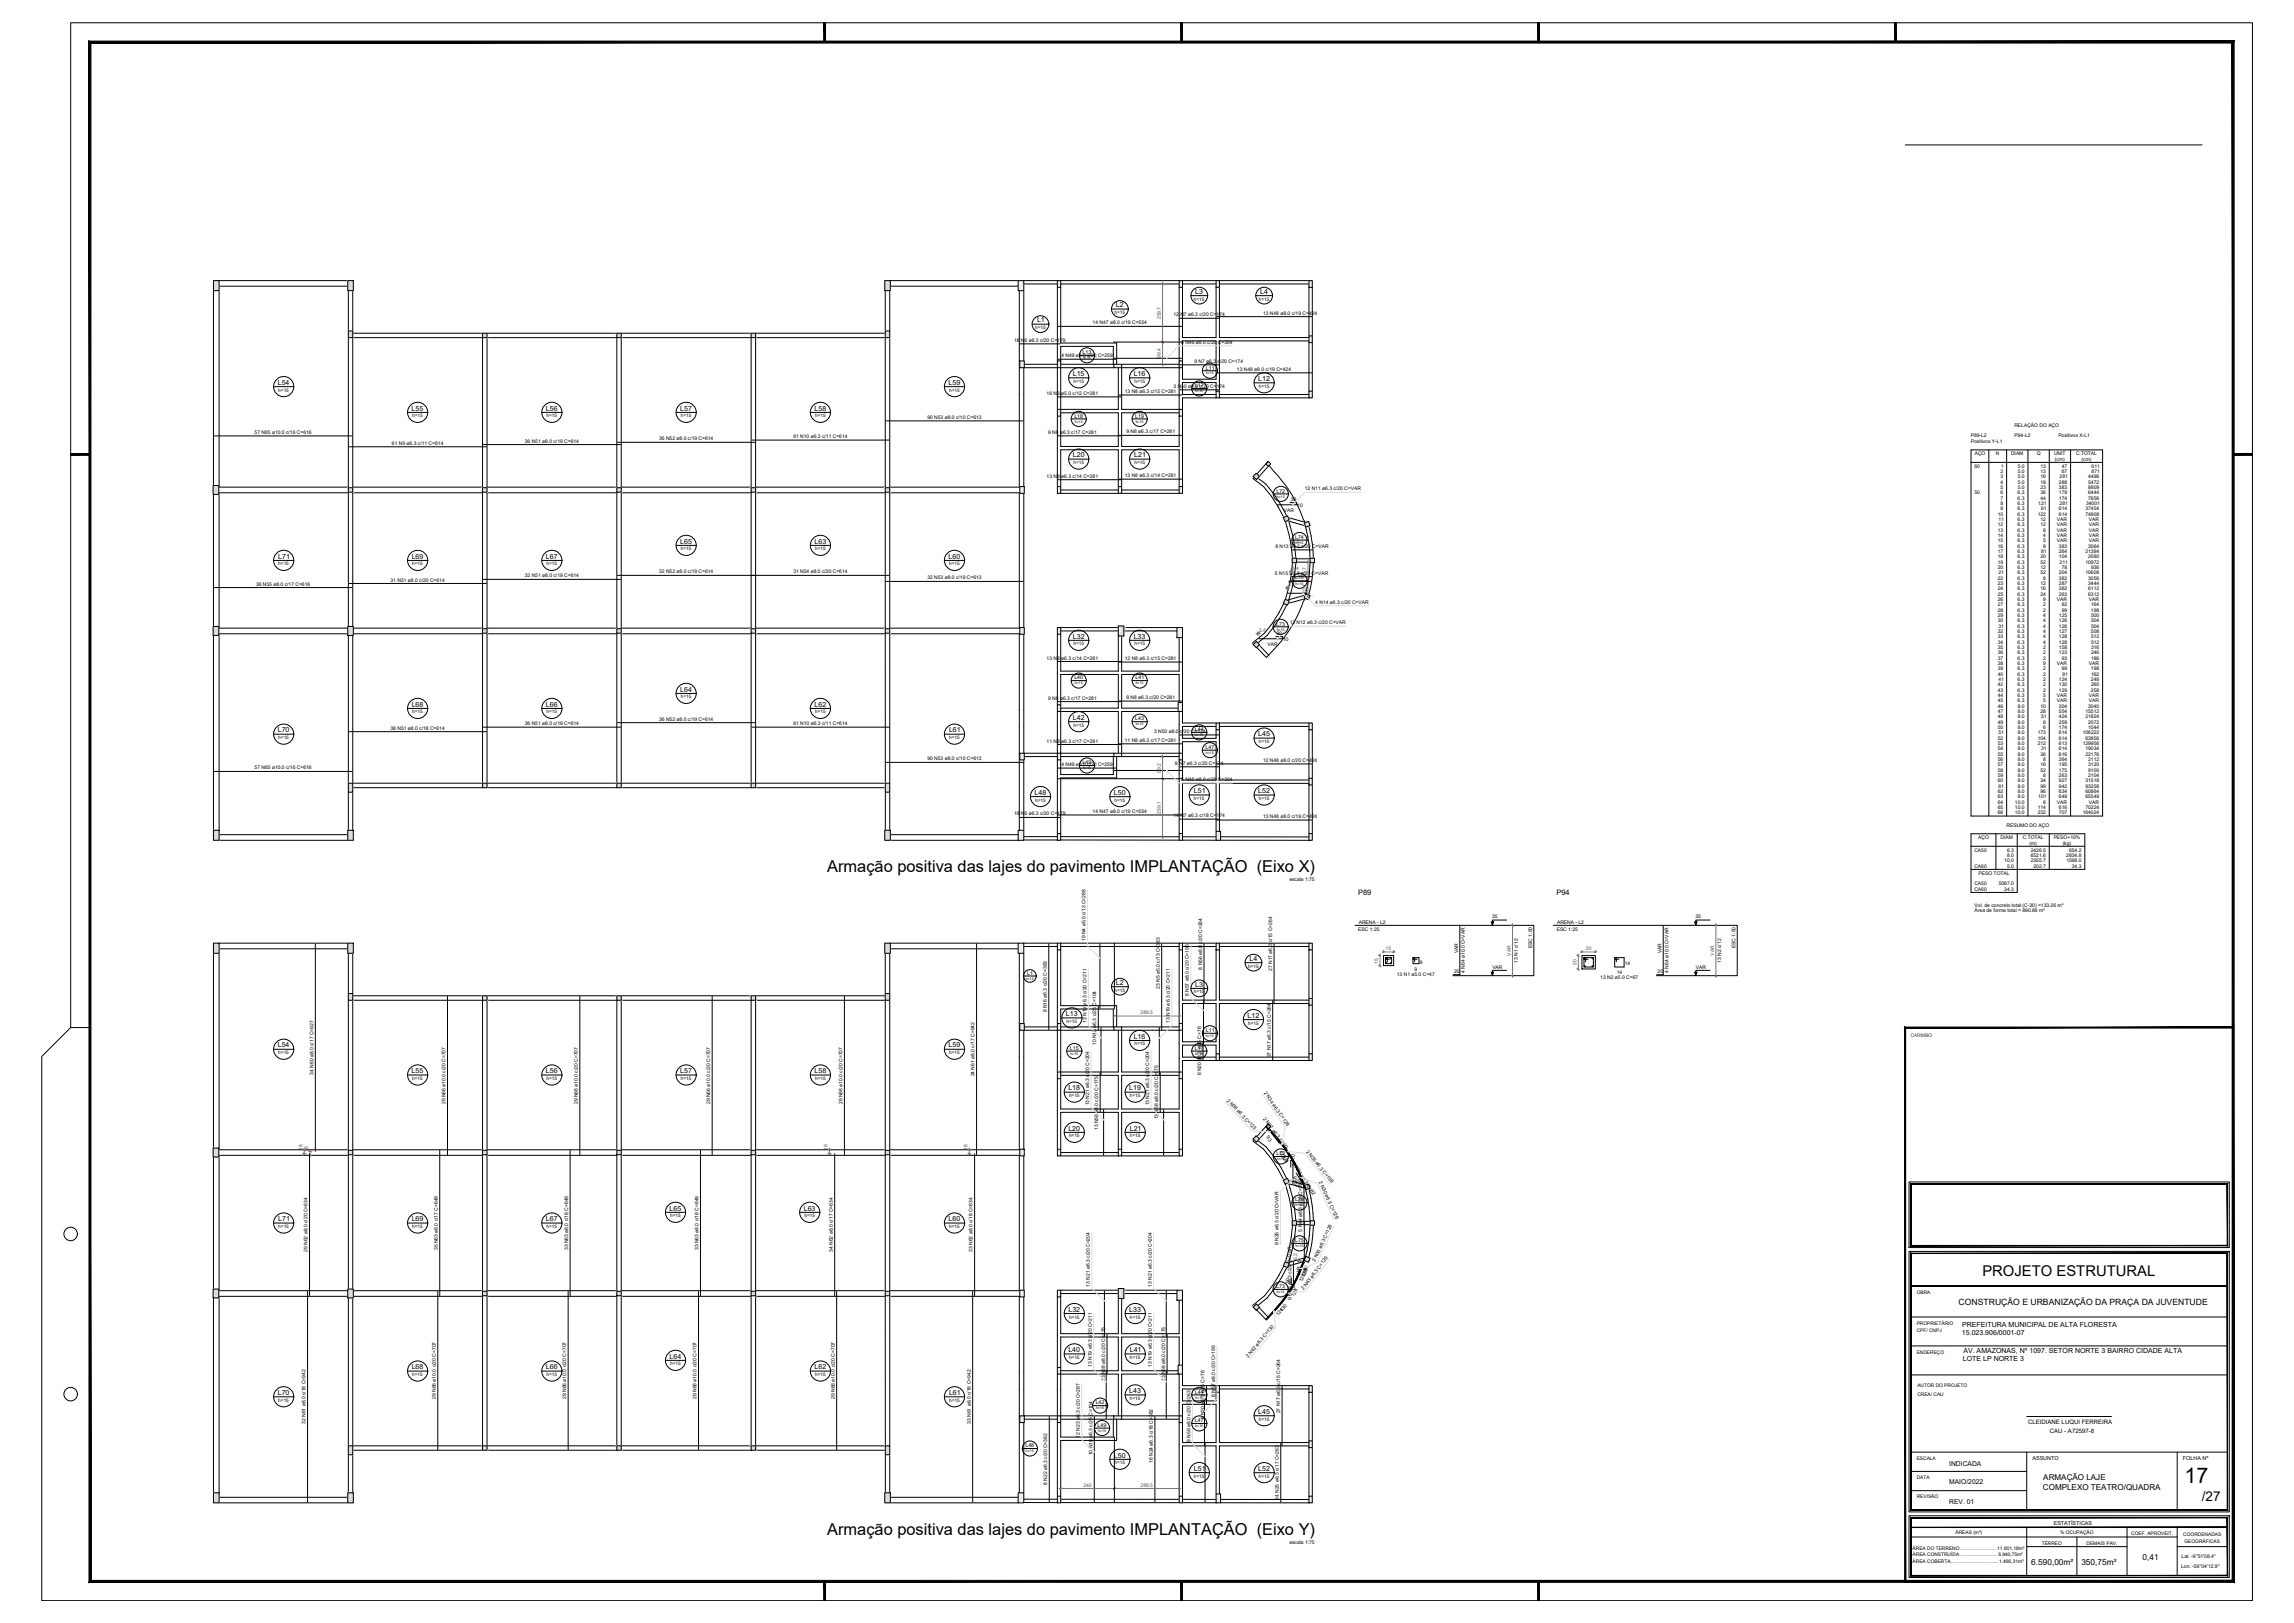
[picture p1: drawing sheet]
<svg xmlns="http://www.w3.org/2000/svg" width="1189mm" height="841mm" viewBox="0 0 1189 841" stroke-linecap="round" stroke-linejoin="round" font-family="sans-serif">
<defs><g id="words">
<text font-size="11.2" x="1132" y="768">17</text>
<g font-size="8.5">
<text x="429" y="452">Armação positiva das lajes do pavimento IMPLANTAÇÃO (Eixo X)</text>
<text x="429" y="795">Armação positiva das lajes do pavimento IMPLANTAÇÃO (Eixo Y)</text>
</g>
<text font-size="7.7" x="1027" y="661">PROJETO ESTRUTURAL</text>
<text font-size="7" x="1141" y="778">/27</text>
<text font-size="4.5" x="1015" y="676">CONSTRUÇÃO E URBANIZAÇÃO DA PRAÇA DA JUVENTUDE</text>
<g font-size="4.3">
<text x="1110" y="809">0,41</text>
<text x="1053" y="811">6.590,00m²</text>
<text x="1079" y="811">350,75m²</text>
</g>
<g font-size="4.2">
<text x="1059" y="767">ARMAÇÃO LAJE</text>
<text x="1059" y="772">COMPLEXO TEATRO/QUADRA</text>
</g>
<g font-size="3.9">
<text x="704" y="464">P89</text>
<text x="807" y="464">P94</text>
</g>
<g font-size="3.6">
<text x="619" y="152">L3</text>
<text x="653" y="152">L4</text>
<text x="578" y="159">L2</text>
<text x="537" y="167">L1</text>
<text x="556" y="195">L15</text>
<text x="588" y="195">L16</text>
<text x="652" y="198">L12</text>
<text x="144" y="199">L54</text>
<text x="492" y="199">L59</text>
<text x="213" y="213">L55</text>
<text x="283" y="213">L56</text>
<text x="353" y="213">L57</text>
<text x="422" y="213">L58</text>
<text x="556" y="237">L20</text>
<text x="588" y="237">L21</text>
<text x="353" y="282">L65</text>
<text x="422" y="282">L63</text>
<text x="144" y="290">L71</text>
<text x="213" y="290">L69</text>
<text x="283" y="290">L67</text>
<text x="492" y="290">L60</text>
<text x="556" y="331">L32</text>
<text x="588" y="331">L33</text>
<text x="353" y="358">L64</text>
<text x="213" y="366">L68</text>
<text x="283" y="366">L66</text>
<text x="422" y="366">L62</text>
<text x="556" y="373">L42</text>
<text x="144" y="380">L70</text>
<text x="492" y="380">L61</text>
<text x="652" y="382">L45</text>
<text x="536" y="412">L48</text>
<text x="577" y="412">L50</text>
<text x="619" y="411">L51</text>
<text x="652" y="411">L52</text>
<text x="648" y="498">L4</text>
<text x="578" y="510">L2</text>
<text x="619" y="511">L3</text>
<text x="552" y="527">L13</text>
<text x="647" y="527">L12</text>
<text x="588" y="538">L16</text>
<text x="144" y="543">L54</text>
<text x="492" y="543">L59</text>
<text x="213" y="556">L55</text>
<text x="283" y="556">L56</text>
<text x="353" y="556">L57</text>
<text x="422" y="556">L58</text>
<text x="554" y="565">L18</text>
<text x="585" y="565">L19</text>
<text x="554" y="586">L20</text>
<text x="586" y="586">L21</text>
<text x="347" y="627">L65</text>
<text x="417" y="627">L63</text>
<text x="144" y="633">L71</text>
<text x="213" y="633">L69</text>
<text x="283" y="633">L67</text>
<text x="492" y="633">L60</text>
<text x="554" y="680">L32</text>
<text x="585" y="680">L33</text>
<text x="1017" y="688">PREFEITURA MUNICIPAL DE ALTA FLORESTA</text>
<text x="1017" y="692">15.023.906/0001-07</text>
<text x="554" y="701">L40</text>
<text x="586" y="701">L41</text>
<text x="1018" y="701">AV. AMAZONAS, Nº 1097. SETOR NORTE 3 BAIRRO CIDADE ALTA</text>
<text x="347" y="704">L64</text>
<text x="1017" y="705">LOTE LP NORTE 3</text>
<text x="213" y="710">L68</text>
<text x="283" y="710">L66</text>
<text x="422" y="710">L62</text>
<text x="144" y="723">L70</text>
<text x="492" y="723">L61</text>
<text x="585" y="722">L43</text>
<text x="652" y="733">L45</text>
<text x="577" y="755">L50</text>
<text x="619" y="762">L51</text>
<text x="652" y="762">L52</text>
</g>
<g font-size="3.5">
<text x="1010" y="759">INDICADA</text>
<text x="1010" y="769">MAIO/2022</text>
<text x="1010" y="779">REV. 01</text>
</g>
<g font-size="3.1">
<text x="1051" y="738">CLEIDIANE LUQUI FERREIRA</text>
<text x="1062" y="743">CAU - A72597-8</text>
</g>
<g font-size="2.8">
<text x="1053" y="756">ASSUNTO</text>
<text x="1131" y="756">FOLHA Nº</text>
<text x="1064" y="790">ESTATÍSTICAS</text>
</g>
<g font-size="2.7">
<text x="561" y="183">L13</text>
<text x="625" y="191">L11</text>
<text x="619" y="201">L17</text>
<text x="557" y="216">L18</text>
<text x="588" y="216">L19</text>
<text x="662" y="255">L72</text>
<text x="671" y="279">L74</text>
<text x="671" y="300">L75</text>
<text x="661" y="324">L73</text>
<text x="557" y="352">L40</text>
<text x="589" y="352">L41</text>
<text x="588" y="373">L43</text>
<text x="619" y="379">L44</text>
<text x="625" y="388">L47</text>
<text x="561" y="396">L49</text>
<text x="532" y="505">L1</text>
<text x="625" y="535">L11</text>
<text x="554" y="544">L15</text>
<text x="619" y="544">L17</text>
<text x="662" y="599">L72</text>
<text x="671" y="623">L74</text>
<text x="671" y="644">L75</text>
<text x="661" y="667">L73</text>
<text x="619" y="722">L44</text>
<text x="568" y="728">L42</text>
<text x="619" y="737">L47</text>
<text x="569" y="739">L49</text>
<text x="531" y="750">L48</text>
</g>
<g font-size="2.6" fill="#545454">
<text x="602" y="165" transform="rotate(-90 602 165)">259.7</text>
<text x="602" y="186" transform="rotate(-90 602 186)">99.4</text>
<text x="670" y="281">2.6</text>
<text x="670" y="295">3.4</text>
<text x="677" y="299" transform="rotate(-90 677 299)">85.7</text>
<text x="668" y="304">3.4</text>
<text x="677" y="308" transform="rotate(-90 677 308)">70.1</text>
<text x="653" y="327">5.6</text>
<text x="602" y="400" transform="rotate(-90 602 400)">99.2</text>
<text x="602" y="422" transform="rotate(-90 602 422)">259.1</text>
<text x="718" y="492">15</text>
<text x="783" y="495" transform="rotate(-90 783 495)">VAR</text>
<text x="822" y="492">20</text>
<text x="888" y="495" transform="rotate(-90 888 495)">VAR</text>
<text x="714" y="499" transform="rotate(-90 714 499)">15</text>
<text x="817" y="500" transform="rotate(-90 817 500)">20</text>
<text x="591" y="526">289.5</text>
<text x="157" y="596" transform="rotate(-90 157 596)">18</text>
<text x="160" y="597" transform="rotate(-90 160 597)">18</text>
<text x="429" y="596" transform="rotate(-90 429 596)">18</text>
<text x="501" y="596" transform="rotate(-90 501 596)">18</text>
<text x="672" y="653" transform="rotate(-90 672 653)">6.2</text>
<text x="561" y="770">240</text>
<text x="591" y="770">289.5</text>
</g>
<g font-size="2.6">
<text x="608" y="164">12 N7 ø6.3 c/20 C=174</text>
<text x="655" y="163">13 N48 ø8.0 c/19 C=424</text>
<text x="566" y="168">14 N47 ø8.0 c/19 C=554</text>
<text x="526" y="177">18 N6 ø6.3 c/20 C=179</text>
<text x="612" y="178">5 N46 ø8.0 c/20 C=304</text>
<text x="550" y="185">4 N49 ø8.0 c/20 C=259</text>
<text x="619" y="188">9 N7 ø6.3 c/20 C=174</text>
<text x="641" y="192">13 N48 ø8.0 c/19 C=424</text>
<text x="583" y="204">13 N8 ø6.3 c/15 C=281</text>
<text x="608" y="201">3 N50 ø8.0 c/20 C=174</text>
<text x="542" y="205">16 N3 ø5.0 c/12 C=281</text>
<text x="481" y="217">90 N53 ø8.0 c/10 C=613</text>
<text x="1044" y="221">RELAÇÃO DO AÇO</text>
<text x="132" y="225">57 N65 ø10.0 c/16 C=616</text>
<text x="411" y="227">61 N10 ø6.3 c/11 C=614</text>
<text x="543" y="225">9 N8 ø6.3 c/17 C=281</text>
<text x="584" y="225">9 N8 ø6.3 c/17 C=281</text>
<text x="1021" y="227">P89-L2</text>
<text x="1044" y="227">P94-L2</text>
<text x="1067" y="227">Positivos X-L1</text>
<text x="203" y="231">61 N9 ø6.3 c/11 C=614</text>
<text x="272" y="229">36 N51 ø8.0 c/19 C=614</text>
<text x="342" y="228">36 N52 ø8.0 c/19 C=614</text>
<text x="1021" y="229">Positivos Y-L1</text>
<text x="1023" y="236">AÇO</text>
<text x="1034" y="236">N</text>
<text x="1042" y="236">DIAM</text>
<text x="1056" y="236">Q</text>
<text x="1064" y="236">UNIT</text>
<text x="1065" y="239">(cm)</text>
<text x="1076" y="236">C.TOTAL</text>
<text x="1079" y="239">(cm)</text>
<text x="1023" y="242">60</text>
<text x="1037" y="245">2</text>
<text x="1037" y="242">1</text>
<text x="1046" y="242">5.0</text>
<text x="1046" y="245">5.0</text>
<text x="1057" y="242">13</text>
<text x="1057" y="245">13</text>
<text x="1069" y="242">47</text>
<text x="1069" y="245">67</text>
<text x="1084" y="242">611</text>
<text x="1084" y="245">871</text>
<text x="542" y="248">13 N8 ø6.3 c/14 C=281</text>
<text x="583" y="247">13 N8 ø6.3 c/14 C=281</text>
<text x="1037" y="248">3</text>
<text x="1037" y="251">4</text>
<text x="1046" y="248">5.0</text>
<text x="1046" y="251">5.0</text>
<text x="1057" y="251">19</text>
<text x="1057" y="248">16</text>
<text x="1067" y="251">288</text>
<text x="1067" y="248">281</text>
<text x="1082" y="248">4496</text>
<text x="1082" y="251">5472</text>
<text x="676" y="254">12 N11 ø6.3 c/20 C=VAR</text>
<text x="1023" y="256">50</text>
<text x="1037" y="253">5</text>
<text x="1037" y="256">6</text>
<text x="1046" y="256">6.3</text>
<text x="1046" y="253">5.0</text>
<text x="1057" y="253">23</text>
<text x="1057" y="256">36</text>
<text x="1067" y="253">383</text>
<text x="1067" y="256">179</text>
<text x="1082" y="253">8809</text>
<text x="1082" y="256">6444</text>
<text x="669" y="259">30</text>
<text x="672" y="263">10</text>
<text x="1037" y="259">7</text>
<text x="1037" y="262">8</text>
<text x="1046" y="259">6.3</text>
<text x="1046" y="262">6.3</text>
<text x="1056" y="262">121</text>
<text x="1057" y="259">44</text>
<text x="1067" y="259">174</text>
<text x="1067" y="262">281</text>
<text x="1081" y="262">34001</text>
<text x="1082" y="259">7656</text>
<text x="665" y="265">VAR</text>
<text x="1035" y="267">10</text>
<text x="1037" y="264">9</text>
<text x="1046" y="264">6.3</text>
<text x="1046" y="267">6.3</text>
<text x="1046" y="270">6.3</text>
<text x="1056" y="267">122</text>
<text x="1058" y="264">61</text>
<text x="1067" y="264">614</text>
<text x="1067" y="267">614</text>
<text x="1081" y="264">37454</text>
<text x="1081" y="267">74908</text>
<text x="1035" y="275">13</text>
<text x="1035" y="273">12</text>
<text x="1036" y="270">11</text>
<text x="1046" y="273">6.3</text>
<text x="1046" y="275">6.3</text>
<text x="1057" y="270">12</text>
<text x="1057" y="273">12</text>
<text x="1059" y="275">8</text>
<text x="1066" y="270">VAR</text>
<text x="1066" y="273">VAR</text>
<text x="1066" y="276">VAR</text>
<text x="1083" y="270">VAR</text>
<text x="1083" y="273">VAR</text>
<text x="1083" y="276">VAR</text>
<text x="1035" y="281">15</text>
<text x="1035" y="278">14</text>
<text x="1046" y="278">6.3</text>
<text x="1046" y="281">6.3</text>
<text x="1059" y="278">4</text>
<text x="1059" y="281">5</text>
<text x="1066" y="278">VAR</text>
<text x="1066" y="281">VAR</text>
<text x="1083" y="278">VAR</text>
<text x="1083" y="281">VAR</text>
<text x="661" y="284">8 N13 ø6.3 c/20 C=VAR</text>
<text x="1035" y="284">16</text>
<text x="1035" y="287">17</text>
<text x="1046" y="284">6.3</text>
<text x="1046" y="287">6.3</text>
<text x="1058" y="287">81</text>
<text x="1059" y="284">8</text>
<text x="1067" y="284">383</text>
<text x="1067" y="287">264</text>
<text x="1081" y="287">21384</text>
<text x="1082" y="284">3064</text>
<text x="1035" y="289">18</text>
<text x="1035" y="292">19</text>
<text x="1046" y="289">6.3</text>
<text x="1046" y="292">6.3</text>
<text x="1057" y="289">20</text>
<text x="1057" y="292">52</text>
<text x="1067" y="289">104</text>
<text x="1067" y="292">211</text>
<text x="1081" y="292">10972</text>
<text x="1082" y="289">2080</text>
<text x="272" y="299">32 N51 ø8.0 c/19 C=614</text>
<text x="342" y="297">32 N52 ø8.0 c/19 C=614</text>
<text x="411" y="297">31 N54 ø8.0 c/20 C=614</text>
<text x="661" y="298">5 N15 ø6.3 c/20 C=VAR</text>
<text x="1035" y="295">20</text>
<text x="1036" y="298">21</text>
<text x="1046" y="295">6.3</text>
<text x="1046" y="298">6.3</text>
<text x="1057" y="295">12</text>
<text x="1057" y="298">52</text>
<text x="1067" y="298">204</text>
<text x="1069" y="295">78</text>
<text x="1081" y="298">10608</text>
<text x="1084" y="295">936</text>
<text x="133" y="303">36 N55 ø8.0 c/17 C=616</text>
<text x="202" y="301">31 N51 ø8.0 c/20 C=614</text>
<text x="481" y="300">32 N53 ø8.0 c/19 C=613</text>
<text x="1035" y="303">23</text>
<text x="1035" y="300">22</text>
<text x="1035" y="306">24</text>
<text x="1046" y="300">6.3</text>
<text x="1046" y="303">6.3</text>
<text x="1046" y="306">6.3</text>
<text x="1057" y="303">12</text>
<text x="1057" y="306">16</text>
<text x="1059" y="300">8</text>
<text x="1067" y="300">382</text>
<text x="1067" y="303">287</text>
<text x="1067" y="306">382</text>
<text x="1082" y="300">3056</text>
<text x="1082" y="303">3444</text>
<text x="1082" y="306">6112</text>
<text x="1035" y="309">25</text>
<text x="1035" y="311">26</text>
<text x="1046" y="309">6.3</text>
<text x="1046" y="311">6.3</text>
<text x="1057" y="309">24</text>
<text x="1059" y="311">9</text>
<text x="1066" y="311">VAR</text>
<text x="1067" y="309">263</text>
<text x="1082" y="309">6312</text>
<text x="1083" y="311">VAR</text>
<text x="682" y="313">4 N14 ø6.3 c/20 C=VAR</text>
<text x="1035" y="314">27</text>
<text x="1035" y="317">28</text>
<text x="1046" y="314">6.3</text>
<text x="1046" y="317">6.3</text>
<text x="1059" y="314">2</text>
<text x="1059" y="317">2</text>
<text x="1069" y="314">82</text>
<text x="1069" y="317">99</text>
<text x="1084" y="317">198</text>
<text x="1084" y="314">164</text>
<text x="668" y="324">12 N12 ø6.3 c/20 C=VAR</text>
<text x="1035" y="320">29</text>
<text x="1035" y="322">30</text>
<text x="1046" y="320">6.3</text>
<text x="1046" y="322">6.3</text>
<text x="1059" y="320">4</text>
<text x="1059" y="322">4</text>
<text x="1067" y="320">125</text>
<text x="1067" y="322">126</text>
<text x="1084" y="320">500</text>
<text x="1084" y="322">504</text>
<text x="662" y="329">30</text>
<text x="1035" y="328">32</text>
<text x="1036" y="325">31</text>
<text x="1046" y="325">6.3</text>
<text x="1046" y="328">6.3</text>
<text x="1059" y="325">4</text>
<text x="1059" y="328">4</text>
<text x="1067" y="325">126</text>
<text x="1067" y="328">127</text>
<text x="1084" y="328">508</text>
<text x="1084" y="325">504</text>
<text x="657" y="335">VAR</text>
<text x="665" y="332">10</text>
<text x="1035" y="331">33</text>
<text x="1035" y="334">34</text>
<text x="1046" y="331">6.3</text>
<text x="1046" y="334">6.3</text>
<text x="1059" y="331">4</text>
<text x="1059" y="334">4</text>
<text x="1067" y="331">128</text>
<text x="1067" y="334">128</text>
<text x="1084" y="331">512</text>
<text x="1084" y="334">512</text>
<text x="542" y="342">13 N8 ø6.3 c/14 C=281</text>
<text x="1035" y="336">35</text>
<text x="1035" y="339">36</text>
<text x="1035" y="342">37</text>
<text x="1046" y="336">6.3</text>
<text x="1046" y="339">6.3</text>
<text x="1046" y="342">6.3</text>
<text x="1059" y="336">2</text>
<text x="1059" y="339">2</text>
<text x="1059" y="342">2</text>
<text x="1067" y="336">158</text>
<text x="1067" y="339">123</text>
<text x="1069" y="342">93</text>
<text x="1084" y="336">316</text>
<text x="1084" y="339">246</text>
<text x="1084" y="342">186</text>
<text x="583" y="342">12 N8 ø6.3 c/15 C=281</text>
<text x="1035" y="345">38</text>
<text x="1035" y="347">39</text>
<text x="1046" y="345">6.3</text>
<text x="1046" y="347">6.3</text>
<text x="1059" y="345">9</text>
<text x="1059" y="347">2</text>
<text x="1066" y="345">VAR</text>
<text x="1069" y="347">99</text>
<text x="1083" y="345">VAR</text>
<text x="1084" y="347">198</text>
<text x="1035" y="350">40</text>
<text x="1036" y="353">41</text>
<text x="1046" y="350">6.3</text>
<text x="1046" y="353">6.3</text>
<text x="1059" y="350">2</text>
<text x="1059" y="353">2</text>
<text x="1067" y="353">124</text>
<text x="1069" y="350">81</text>
<text x="1084" y="353">248</text>
<text x="1084" y="350">162</text>
<text x="1035" y="358">43</text>
<text x="1035" y="356">42</text>
<text x="1046" y="356">6.3</text>
<text x="1046" y="358">6.3</text>
<text x="1059" y="356">2</text>
<text x="1059" y="358">2</text>
<text x="1067" y="356">130</text>
<text x="1067" y="358">129</text>
<text x="1084" y="358">258</text>
<text x="1084" y="356">260</text>
<text x="543" y="363">9 N8 ø6.3 c/17 C=281</text>
<text x="584" y="362">8 N8 ø6.3 c/20 C=281</text>
<text x="1035" y="364">45</text>
<text x="1035" y="361">44</text>
<text x="1046" y="361">6.3</text>
<text x="1046" y="364">6.3</text>
<text x="1059" y="361">5</text>
<text x="1059" y="364">5</text>
<text x="1066" y="361">VAR</text>
<text x="1066" y="364">VAR</text>
<text x="1083" y="361">VAR</text>
<text x="1083" y="364">VAR</text>
<text x="1035" y="367">46</text>
<text x="1035" y="369">47</text>
<text x="1046" y="367">8.0</text>
<text x="1046" y="369">8.0</text>
<text x="1057" y="369">28</text>
<text x="1057" y="367">10</text>
<text x="1067" y="367">304</text>
<text x="1067" y="369">554</text>
<text x="1081" y="369">15512</text>
<text x="1082" y="367">3040</text>
<text x="272" y="376">36 N51 ø8.0 c/19 C=614</text>
<text x="342" y="373">36 N52 ø8.0 c/19 C=614</text>
<text x="411" y="376">61 N10 ø6.3 c/11 C=614</text>
<text x="1035" y="372">48</text>
<text x="1035" y="375">49</text>
<text x="1035" y="378">50</text>
<text x="1046" y="372">8.0</text>
<text x="1046" y="375">8.0</text>
<text x="1046" y="378">8.0</text>
<text x="1058" y="372">51</text>
<text x="1059" y="375">8</text>
<text x="1059" y="378">6</text>
<text x="1067" y="372">424</text>
<text x="1067" y="375">259</text>
<text x="1067" y="378">174</text>
<text x="1081" y="372">21624</text>
<text x="1082" y="375">2072</text>
<text x="1082" y="378">1044</text>
<text x="202" y="378">38 N51 ø8.0 c/18 C=614</text>
<text x="598" y="380">3 N50 ø8.0 c/20 C=174</text>
<text x="1035" y="383">52</text>
<text x="1036" y="380">51</text>
<text x="1046" y="380">8.0</text>
<text x="1046" y="383">8.0</text>
<text x="1056" y="380">173</text>
<text x="1056" y="383">104</text>
<text x="1067" y="380">614</text>
<text x="1067" y="383">614</text>
<text x="1079" y="380">106222</text>
<text x="1081" y="383">63856</text>
<text x="542" y="385">11 N8 ø6.3 c/17 C=281</text>
<text x="583" y="384">11 N8 ø6.3 c/17 C=281</text>
<text x="1035" y="386">53</text>
<text x="1035" y="389">54</text>
<text x="1046" y="386">8.0</text>
<text x="1046" y="389">8.0</text>
<text x="1056" y="386">212</text>
<text x="1058" y="389">31</text>
<text x="1067" y="386">613</text>
<text x="1067" y="389">614</text>
<text x="1079" y="386">129956</text>
<text x="1081" y="389">19034</text>
<text x="481" y="394">90 N53 ø8.0 c/10 C=613</text>
<text x="655" y="395">12 N48 ø8.0 c/20 C=424</text>
<text x="1035" y="391">55</text>
<text x="1035" y="394">56</text>
<text x="1046" y="391">8.0</text>
<text x="1046" y="394">8.0</text>
<text x="1057" y="391">36</text>
<text x="1059" y="394">8</text>
<text x="1067" y="391">616</text>
<text x="1067" y="394">264</text>
<text x="1081" y="391">22176</text>
<text x="1082" y="394">2112</text>
<text x="132" y="399">57 N65 ø10.0 c/16 C=616</text>
<text x="550" y="397">4 N49 ø8.0 c/20 C=259</text>
<text x="609" y="396">9 N7 ø6.3 c/20 C=174</text>
<text x="1035" y="397">57</text>
<text x="1035" y="400">58</text>
<text x="1046" y="397">8.0</text>
<text x="1046" y="400">8.0</text>
<text x="1057" y="397">16</text>
<text x="1057" y="400">52</text>
<text x="1067" y="397">195</text>
<text x="1067" y="400">175</text>
<text x="1082" y="397">3120</text>
<text x="1082" y="400">9100</text>
<text x="612" y="405">5 N46 ø8.0 c/20 C=304</text>
<text x="1035" y="403">59</text>
<text x="1035" y="405">60</text>
<text x="1046" y="403">8.0</text>
<text x="1046" y="405">8.0</text>
<text x="1057" y="405">34</text>
<text x="1059" y="403">8</text>
<text x="1067" y="403">263</text>
<text x="1067" y="405">927</text>
<text x="1081" y="405">31518</text>
<text x="1082" y="403">2104</text>
<text x="1035" y="414">63</text>
<text x="1035" y="411">62</text>
<text x="1036" y="408">61</text>
<text x="1046" y="408">8.0</text>
<text x="1046" y="411">8.0</text>
<text x="1046" y="414">8.0</text>
<text x="1056" y="414">101</text>
<text x="1057" y="408">99</text>
<text x="1057" y="411">96</text>
<text x="1067" y="408">942</text>
<text x="1067" y="411">634</text>
<text x="1067" y="414">649</text>
<text x="1081" y="408">93258</text>
<text x="1081" y="411">60864</text>
<text x="1081" y="414">65549</text>
<text x="1035" y="419">65</text>
<text x="1035" y="416">64</text>
<text x="1044" y="416">10.0</text>
<text x="1044" y="419">10.0</text>
<text x="1056" y="419">114</text>
<text x="1059" y="416">8</text>
<text x="1066" y="416">VAR</text>
<text x="1067" y="419">616</text>
<text x="1081" y="419">70224</text>
<text x="1083" y="416">VAR</text>
<text x="526" y="423">18 N6 ø6.3 c/20 C=179</text>
<text x="566" y="421">14 N47 ø8.0 c/19 C=554</text>
<text x="608" y="423">14 N7 ø6.3 c/18 C=174</text>
<text x="655" y="424">13 N48 ø8.0 c/19 C=424</text>
<text x="1035" y="422">66</text>
<text x="1044" y="422">10.0</text>
<text x="1056" y="422">232</text>
<text x="1067" y="422">707</text>
<text x="1079" y="422">164024</text>
<text x="1040" y="428">RESUMO DO AÇO</text>
<text x="1025" y="435">AÇO</text>
<text x="1037" y="435">DIAM</text>
<text x="1048" y="435">C.TOTAL</text>
<text x="1052" y="438">(m)</text>
<text x="1064" y="435">PESO+10%</text>
<text x="1069" y="438">(kg)</text>
<text x="1023" y="441">CA50</text>
<text x="1040" y="441">6.3</text>
<text x="1040" y="444">8.0</text>
<text x="1052" y="441">2426.5</text>
<text x="1052" y="444">6521.6</text>
<text x="1071" y="444">2834.8</text>
<text x="1072" y="441">654.2</text>
<text x="1023" y="450">CA60</text>
<text x="1039" y="447">10.0</text>
<text x="1040" y="450">5.0</text>
<text x="1052" y="447">2355.7</text>
<text x="1054" y="450">202.7</text>
<text x="1071" y="447">1598.0</text>
<text x="1074" y="450">34.3</text>
<text x="1025" y="453">PESO TOTAL</text>
<text x="668" y="457">escala 1:75</text>
<text x="1023" y="459">CA50</text>
<text x="1023" y="462">CA60</text>
<text x="1036" y="459">5087.0</text>
<text x="1039" y="462">34.3</text>
<text x="1023" y="470">Vol. de concreto total (C-30) =133.26 m³</text>
<text x="1023" y="473">Área de forma total = 890.86 m²</text>
<text x="704" y="479">ARENA - L2</text>
<text x="773" y="476">35</text>
<text x="807" y="479">ARENA - L2</text>
<text x="879" y="476">35</text>
<text x="704" y="482">ESC 1:25</text>
<text x="807" y="482">ESC 1:25</text>
<text x="562" y="488" transform="rotate(-90 562 488)">19 N4 ø5.0 c/13 C=288</text>
<text x="794" y="491" transform="rotate(-90 794 491)">ESC 1:50</text>
<text x="899" y="491" transform="rotate(-90 899 491)">ESC 1:50</text>
<text x="756" y="494" transform="rotate(-90 756 494)">VAR</text>
<text x="861" y="494" transform="rotate(-90 861 494)">VAR</text>
<text x="623" y="502" transform="rotate(-90 623 502)">8 N56 ø8.0 c/20 C=264</text>
<text x="659" y="503" transform="rotate(-90 659 503)">27 N17 ø6.3 c/15 C=264</text>
<text x="733" y="503">9</text>
<text x="736" y="499">9</text>
<text x="773" y="502">VAR</text>
<text x="787" y="499" transform="rotate(-90 787 499)">13 N1 c/12</text>
<text x="842" y="500">14</text>
<text x="879" y="502">VAR</text>
<text x="892" y="499" transform="rotate(-90 892 499)">13 N2 c/12</text>
<text x="724" y="506">13 N1 ø5.0 C=47</text>
<text x="754" y="504">20</text>
<text x="759" y="504" transform="rotate(-90 759 504)">4 N64 ø10.0 C=VAR</text>
<text x="829" y="507">13 N2 ø5.0 C=67</text>
<text x="838" y="505">14</text>
<text x="859" y="504">20</text>
<text x="865" y="504" transform="rotate(-90 865 504)">4 N64 ø10.0 C=VAR</text>
<text x="601" y="512" transform="rotate(-90 601 512)">23 N5 ø5.0 c/13 C=383</text>
<text x="616" y="516" transform="rotate(-90 616 516)">8 N57 ø8.0 c/20 C=195</text>
<text x="543" y="525" transform="rotate(-90 543 525)">8 N16 ø6.3 c/20 C=383</text>
<text x="563" y="530" transform="rotate(-90 563 530)">13 N19 ø6.3 c/20 C=211</text>
<text x="606" y="530" transform="rotate(-90 606 530)">13 N19 ø6.3 c/20 C=211</text>
<text x="568" y="542" transform="rotate(-90 568 542)">10 N18 ø6.3 c/25 C=104</text>
<text x="659" y="548" transform="rotate(-90 659 548)">27 N17 ø6.3 c/15 C=264</text>
<text x="162" y="557" transform="rotate(-90 162 557)">34 N60 ø8.0 c/17 C=927</text>
<text x="505" y="558" transform="rotate(-90 505 558)">34 N61 ø8.0 c/17 C=942</text>
<text x="622" y="557" transform="rotate(-90 622 557)">6 N20 ø6.3 c/25 C=78</text>
<text x="655" y="566" transform="rotate(55 655 566)">2 N34 ø6.3 C=128</text>
<text x="231" y="572" transform="rotate(-90 231 572)">29 N66 ø10.0 c/20 C=707</text>
<text x="299" y="572" transform="rotate(-90 299 572)">29 N66 ø10.0 c/20 C=707</text>
<text x="368" y="572" transform="rotate(-90 368 572)">29 N66 ø10.0 c/20 C=707</text>
<text x="437" y="572" transform="rotate(-90 437 572)">29 N66 ø10.0 c/20 C=707</text>
<text x="564" y="573" transform="rotate(-90 564 573)">13 N21 ø6.3 c/20 C=204</text>
<text x="596" y="573" transform="rotate(-90 596 573)">13 N21 ø6.3 c/20 C=204</text>
<text x="636" y="570" transform="rotate(47 636 570)">2 N36 ø6.3 C=123</text>
<text x="600" y="580" transform="rotate(-90 600 580)">13 N58 ø8.0 c/20 C=175</text>
<text x="654" y="580" transform="rotate(53 654 580)">2 N37 ø6.3 C=93</text>
<text x="569" y="586" transform="rotate(-90 569 586)">13 N58 ø8.0 c/20 C=175</text>
<text x="656" y="589" transform="rotate(52 656 589)">93</text>
<text x="663" y="597" transform="rotate(55 663 597)">128</text>
<text x="664" y="599" transform="rotate(58 664 599)">128</text>
<text x="677" y="597" transform="rotate(51 677 597)">2 N35 ø6.3 C=158</text>
<text x="670" y="603" transform="rotate(57 670 603)">2 N27 ø6.3 C=82</text>
<text x="671" y="601" transform="rotate(-90 671 601)">10</text>
<text x="670" y="610" transform="rotate(70 670 610)">99</text>
<text x="671" y="613" transform="rotate(57 671 613)">82</text>
<text x="683" y="613" transform="rotate(65 683 613)">2 N30 ø6.3 C=126</text>
<text x="675" y="638" transform="rotate(-90 675 638)">5 N44 ø6.3 c/20 C=VAR</text>
<text x="227" y="648" transform="rotate(-90 227 648)">35 N63 ø8.0 c/17 C=649</text>
<text x="294" y="648" transform="rotate(-90 294 648)">33 N63 ø8.0 c/18 C=649</text>
<text x="362" y="648" transform="rotate(-90 362 648)">33 N63 ø8.0 c/18 C=649</text>
<text x="663" y="645" transform="rotate(-90 663 645)">9 N26 ø6.3 c/20 C=VAR</text>
<text x="159" y="649" transform="rotate(-90 159 649)">29 N62 ø8.0 c/20 C=634</text>
<text x="432" y="649" transform="rotate(-90 432 649)">34 N62 ø8.0 c/17 C=634</text>
<text x="504" y="649" transform="rotate(-90 504 649)">33 N62 ø8.0 c/18 C=634</text>
<text x="677" y="659" transform="rotate(-57 677 659)">81</text>
<text x="677" y="660" transform="rotate(-70 677 660)">99</text>
<text x="682" y="654" transform="rotate(-65 682 654)">2 N30 ø6.3 C=126</text>
<text x="668" y="665" transform="rotate(-90 668 665)">30</text>
<text x="674" y="661" transform="rotate(-90 674 661)">VAR</text>
<text x="675" y="664" transform="rotate(-65 675 664)">126</text>
<text x="676" y="662" transform="rotate(-68 676 662)">125</text>
<text x="565" y="667" transform="rotate(-90 565 667)">13 N21 ø6.3 c/20 C=204</text>
<text x="597" y="667" transform="rotate(-90 597 667)">13 N21 ø6.3 c/20 C=204</text>
<text x="671" y="669" transform="rotate(-90 671 669)">10</text>
<text x="676" y="669" transform="rotate(-53 676 669)">2 N43 ø6.3 C=129</text>
<text x="669" y="674" transform="rotate(-90 669 674)">9 N38 ø6.3 c/20 C=VAR</text>
<text x="670" y="672" transform="rotate(-58 670 672)">128</text>
<text x="662" y="682" transform="rotate(-47 662 682)">124</text>
<text x="664" y="680" transform="rotate(-50 664 680)">130</text>
<text x="647" y="704" transform="rotate(-50 647 704)">2 N42 ø6.3 C=130</text>
<text x="566" y="708" transform="rotate(-90 566 708)">13 N19 ø6.3 c/20 C=211</text>
<text x="597" y="708" transform="rotate(-90 597 708)">13 N19 ø6.3 c/20 C=211</text>
<text x="573" y="716" transform="rotate(-90 573 716)">13 N58 ø8.0 c/20 C=175</text>
<text x="604" y="716" transform="rotate(-90 604 716)">13 N58 ø8.0 c/20 C=175</text>
<text x="226" y="725" transform="rotate(-90 226 725)">29 N66 ø10.0 c/20 C=707</text>
<text x="293" y="725" transform="rotate(-90 293 725)">29 N66 ø10.0 c/20 C=707</text>
<text x="361" y="725" transform="rotate(-90 361 725)">29 N66 ø10.0 c/20 C=707</text>
<text x="433" y="725" transform="rotate(-90 433 725)">29 N66 ø10.0 c/20 C=707</text>
<text x="630" y="724" transform="rotate(-90 630 724)">8 N57 ø8.0 c/20 C=195</text>
<text x="158" y="738" transform="rotate(-90 158 738)">32 N61 ø8.0 c/18 C=942</text>
<text x="503" y="738" transform="rotate(-90 503 738)">33 N61 ø8.0 c/18 C=942</text>
<text x="624" y="735" transform="rotate(-90 624 735)">6 N20 ø6.3 c/25 C=78</text>
<text x="663" y="732" transform="rotate(-90 663 732)">27 N17 ø6.3 c/15 C=264</text>
<text x="560" y="745" transform="rotate(-90 560 745)">12 N23 ø6.3 c/20 C=287</text>
<text x="617" y="747" transform="rotate(-90 617 747)">8 N59 ø8.0 c/20 C=263</text>
<text x="566" y="754" transform="rotate(-90 566 754)">10 N18 ø6.3 c/25 C=104</text>
<text x="598" y="758" transform="rotate(-90 598 758)">16 N24 ø6.3 c/18 C=382</text>
<text x="543" y="769" transform="rotate(-90 543 769)">8 N22 ø6.3 c/20 C=382</text>
<text x="663" y="777" transform="rotate(-90 663 777)">24 N25 ø6.3 c/17 C=263</text>
<text x="668" y="800">escala 1:75</text>
<text x="1131" y="807">Lat. -9°51'08.4''</text>
<text x="1130" y="812">Lon. -56°04'12.9''</text>
</g>
<g font-size="2.5">
<text x="990" y="537">CARIMBO</text>
<text x="993" y="670">OBRA</text>
<text x="993" y="686">PROPRIETÁRIO</text>
<text x="993" y="690">CPF/ CNPJ</text>
<text x="993" y="701">ENDEREÇO</text>
<text x="994" y="719">AUTOR DO PROJETO</text>
<text x="994" y="724">CREA/ CAU</text>
<text x="993" y="756">ESCALA</text>
<text x="993" y="766">DATA</text>
<text x="993" y="776">REVISÃO</text>
<text x="1013" y="795">ÁREAS (m²)</text>
<text x="1068" y="795">% OCUPAÇÃO</text>
<text x="1104" y="795">COEF. APROVEIT.</text>
<text x="1131" y="796">COORDENADAS</text>
<text x="991" y="803">ÁREA DO TERRENO .......................... 11.801,18m²</text>
<text x="1058" y="800">TÉRREO</text>
<text x="1081" y="800">DEMAIS PAV.</text>
<text x="1132" y="799">GEOGRÁFICAS</text>
<text x="991" y="806">ÁREA CONSTRUÍDA ........................... 6.940,75m²</text>
<text x="991" y="810">ÁREA COBERTA................................... 1.466,31m²</text>
</g>
<g font-size="2.4">
<text x="619" y="156">h=15</text>
<text x="652" y="156">h=15</text>
<text x="578" y="163">h=15</text>
<text x="537" y="171">h=15</text>
<text x="144" y="203">h=15</text>
<text x="492" y="203">h=15</text>
<text x="556" y="198">h=15</text>
<text x="588" y="198">h=15</text>
<text x="652" y="201">h=15</text>
<text x="214" y="216">h=15</text>
<text x="283" y="216">h=15</text>
<text x="353" y="216">h=15</text>
<text x="422" y="216">h=15</text>
<text x="556" y="240">h=15</text>
<text x="588" y="240">h=15</text>
<text x="353" y="285">h=15</text>
<text x="422" y="285">h=15</text>
<text x="144" y="293">h=15</text>
<text x="214" y="293">h=15</text>
<text x="283" y="293">h=15</text>
<text x="492" y="293">h=15</text>
<text x="556" y="334">h=15</text>
<text x="588" y="334">h=15</text>
<text x="353" y="362">h=15</text>
<text x="214" y="370">h=15</text>
<text x="283" y="370">h=15</text>
<text x="422" y="370">h=15</text>
<text x="556" y="377">h=15</text>
<text x="144" y="383">h=15</text>
<text x="492" y="383">h=15</text>
<text x="652" y="385">h=15</text>
<text x="537" y="415">h=15</text>
<text x="578" y="415">h=15</text>
<text x="619" y="415">h=15</text>
<text x="652" y="415">h=15</text>
<text x="647" y="501">h=15</text>
<text x="578" y="514">h=15</text>
<text x="619" y="515">h=15</text>
<text x="553" y="530">h=15</text>
<text x="647" y="531">h=15</text>
<text x="588" y="542">h=15</text>
<text x="144" y="546">h=15</text>
<text x="492" y="546">h=15</text>
<text x="214" y="560">h=15</text>
<text x="283" y="560">h=15</text>
<text x="353" y="560">h=15</text>
<text x="422" y="560">h=15</text>
<text x="554" y="569">h=15</text>
<text x="586" y="569">h=15</text>
<text x="554" y="589">h=15</text>
<text x="586" y="589">h=15</text>
<text x="347" y="631">h=15</text>
<text x="417" y="631">h=15</text>
<text x="144" y="636">h=15</text>
<text x="214" y="636">h=15</text>
<text x="283" y="636">h=15</text>
<text x="492" y="636">h=15</text>
<text x="554" y="683">h=15</text>
<text x="586" y="683">h=15</text>
<text x="347" y="708">h=15</text>
<text x="554" y="704">h=15</text>
<text x="586" y="704">h=15</text>
<text x="214" y="713">h=15</text>
<text x="283" y="713">h=15</text>
<text x="422" y="713">h=15</text>
<text x="586" y="725">h=15</text>
<text x="144" y="726">h=15</text>
<text x="492" y="726">h=15</text>
<text x="652" y="736">h=15</text>
<text x="578" y="759">h=15</text>
<text x="619" y="766">h=15</text>
<text x="652" y="766">h=15</text>
</g>
<g font-size="1.8">
<text x="561" y="186">h=15</text>
<text x="625" y="194">h=15</text>
<text x="619" y="203">h=15</text>
<text x="557" y="219">h=15</text>
<text x="589" y="219">h=15</text>
<text x="662" y="258">h=15</text>
<text x="671" y="282">h=15</text>
<text x="671" y="303">h=15</text>
<text x="662" y="327">h=15</text>
<text x="557" y="355">h=15</text>
<text x="589" y="355">h=15</text>
<text x="589" y="376">h=15</text>
<text x="619" y="381">h=15</text>
<text x="625" y="391">h=15</text>
<text x="561" y="399">h=15</text>
<text x="532" y="508">h=15</text>
<text x="625" y="537">h=15</text>
<text x="555" y="547">h=15</text>
<text x="619" y="547">h=15</text>
<text x="662" y="601">h=15</text>
<text x="671" y="625">h=15</text>
<text x="671" y="646">h=15</text>
<text x="662" y="670">h=15</text>
<text x="619" y="725">h=15</text>
<text x="568" y="730">h=15</text>
<text x="569" y="742">h=15</text>
<text x="619" y="740">h=15</text>
<text x="532" y="753">h=15</text>
</g>
</g></defs>
<!-- layer: .25 -->
<g fill="none" stroke="#000" stroke-width=".52">
<path d="M111 151v101M114 151v101h67v-77M114 148h66M114 145h66M181 151v20M183 151v20M459 151v20M461 151v20M461 148h67M461 145h67M528 151v101h-67v-77M531 145h17"/>
<path d="M531 151v36M531 147h17M548 149v38M550 145h61M550 147h61M550 149v29h29v11M611 149v38M613 145h17M613 149v26h17v-26M613 147h17M617 153h9M632 145h46"/>
<path d="M632 149v26h46M632 147h46M651 153h9M678 149v25M680 149v25M183 175h67v77h-67zM183 173h67M252 175h68v77h-68zM252 173h68M322 175h67v77h-67zM322 173h67M392 175h67v77h-67z"/>
<path d="M392 173h67M535 168h9M576 160h9M577 177h36M678 178v25M678 177h-46v26M680 178v25M531 191v61M531 191h17v21M531 189h17M550 187v-8h27v10h-27M554 196h10"/>
<path d="M559 184h8M577 191h-27v21h30v-21M581 191h30v21h-30zM581 189h30M585 196h11M613 187v-10h17v20h-17v-6M623 192h8M650 198h10M142 200h10M211 214h11M281 214h10M350 214h11"/>
<path d="M420 214h10M489 200h11M548 216v36M550 214h30v17h-30v-15M555 217h8M587 217h8M611 214h-30v17h30v-15M613 216v36M618 201h7M630 203v-5h-17v6h17M630 206h-17v6M632 206h46"/>
<path d="M632 204h46M554 238h10M585 238h11M657 239l-6 7M111 256v69M252 255h68v71h-68zM322 255h67v71h-67zM392 255h67v71h-67zM461 255h67v71h-67zM531 256v69M550 256h30M550 254h30"/>
<path d="M550 252v-19h30v19M581 252v-19h30v19M581 256h30M581 254h30M650 247l-1 1 6 4 4 5M652 248a48 48 0 0 1 15 19M657 242l-4 5M658 241a75 75 0 0 1 17 28l2 2-9-3M659 257l6 11M660 256h8M666 270l2 8M668 278l2 11"/>
<path d="M670 280h7M678 273l2 9 1 7M142 290h10M211 290h11M281 290h10M350 283h11M420 283h10M489 290h11M670 292a76 76 0 0 1-4 19M672 289a73 73 0 0 0-4-19l8 2 2 6 1 12h-7M672 292a75 75 0 0 1-4 19l8-3 1-4M672 291h7l-1 10"/>
<path d="M680 297l-1 8M681 292l-1 5M664 318l-7 11-5 4M665 313a50 50 0 0 1-16 20l1 1M667 313l-3 5M668 301h11M670 301h7M677 310l-2 2a70 70 0 0 1-18 27M677 310l-9 3M678 301l-1 4M679 305l-1 3M111 329v101"/>
<path d="M180 328h-66v102M181 325v-70h-67v71h66M181 329v77M183 325v-70h67v71h-67M183 328h67v78h-67v-77M252 328h68v78h-68zM322 328h67v78h-67zM392 328h67v78h-67zM531 329v61M548 329v36M550 329v19h30v-18M550 327h30"/>
<path d="M550 325h30M554 332h10M581 330v18h30v-18M582 327h28M582 325h28M585 332h11M613 330v34M653 334l5 6-2 1-5-6M660 325h8M350 359h11M555 353h8M587 353h8"/>
<path d="M211 367h11M281 367h10M420 367h10M548 369v21h-17M550 365v-15h30v17h-30M554 374h10M587 374h8M611 369h-30v21h30v-21M611 364v-14h-30v17h30M613 369v6h17M618 380h7M630 376h-17v7h17v-5"/>
<path d="M632 378v26h46M632 376h46M632 375h46M678 378v25M680 378v25M142 380h10M489 380h11M531 394v36M531 392h17M548 394v38M550 392h27v9h-27v-7M559 397h8"/>
<path d="M577 390h-27v-21h30v21M579 392v11h-29v29M581 392h30M611 394v38M613 390v-6h17v20h-17v-10M623 389h8M650 382h10M181 411v19M183 411v19M183 408h67M252 408h68M322 408h67"/>
<path d="M392 408h67M459 411v19M461 406v-78h67v102M461 411v19M534 413h11M548 404h65M575 413h11M616 412h11M650 412h10M678 407v25M678 406h-46v25M680 407v25"/>
<path d="M114 435h66M114 433h66M461 435h67M461 433h67M531 434h17M531 435h17M550 435h61M550 434h61M613 434h17M613 435h17M630 431v-25h-17v26M633 435h45"/>
<path d="M633 434h45M702 480h93v26h-42M773 478h1l-1 2zM781 477h-8v3M805 480h95v26h-42M878 478h1v2zM886 477h-7v3M111 494v101M114 494v102h67v-78M114 492h66M114 489h66M181 494v21"/>
<path d="M183 494v21M459 494v21M461 494v21M461 492h67M461 489h67M528 494v102h-67v-78M531 494v36M531 489h17M531 490h17M548 492v38M550 492v29h29v11M550 489h61"/>
<path d="M550 490h61M578 489v34M611 492v38M613 492v26h17v-26M613 489h17M613 490h17M632 492v26h46M632 489h46M632 490h46M645 499h9M678 492v25M680 492v25"/>
<path d="M183 518h67v78h-67zM183 516h67M252 518h68v78h-68zM252 516h68M322 518h67v78h-67zM322 516h67M392 518h67v78h-67zM392 516h67M530 506h7M576 511h9M617 512h9M773 504h1l-1 2z"/>
<path d="M781 503h-8v3M878 504h1v2zM886 503h-7v3M531 534v62M531 534h17v21M531 532h17M550 530v-7h27v9h-27M550 527h11M577 534h-27v21h30v-21M581 534h30v21h-30zM581 532h30M585 539h11"/>
<path d="M613 530v-10h17v20h-17v-6M623 535h8M644 528h11M678 521v25M678 520h-46v26M680 521v25M142 544h10M211 557h11M281 557h10M350 557h11M420 557h10M489 544h11"/>
<path d="M548 559v37M550 557h30v18h-30v-16M553 545h8M611 557h-30v18h30v-16M613 559v37M618 545h7M630 546v-4h-17v6h17M630 550h-17v5M632 550h46M632 548h46M552 566h10M583 566h11"/>
<path d="M111 600v68M252 599h68v70h-68zM322 599h67v70h-67zM392 599h67v70h-67zM461 599h67v70h-67zM531 599v70M550 596v-20h30v20M550 599h30M550 597h30M552 587h10M581 596v-20h30v20M581 599h30"/>
<path d="M581 597h30M583 587h11M650 591h-1a47 47 0 0 1 16 20M652 591a48 48 0 0 1 15 20M657 583l-6 6M657 585l-4 5M658 585a75 75 0 0 1 17 27l2 2-9-2M660 599h8M666 614l2 8M678 616l1 5M142 634h10M211 634h11"/>
<path d="M281 634h10M345 628h10M414 628h11M489 634h11M668 621l2 12M670 623h7M670 635a77 77 0 0 1-4 19M670 621l-2-8 8 3 2 9 1 8h-7M670 621l2 12M672 635l-2 10M672 635h7v2M679 636v4"/>
<path d="M679 621l2 12M681 635l-1 5M665 656l-2 5M667 657l-3 5M668 656l9-3-2 2a70 70 0 0 1-18 28M670 644h7M678 644l-2 8-8 2 2-8M679 640l-1 4M679 648l-1 4M680 641l-1 7M111 673v101M180 672h-66v102"/>
<path d="M181 668v-69h-67v70h66M181 673v76M183 668v-69h67v70h-67M183 672h67v77h-67v-76M252 672h68v77h-68zM322 672h67v77h-67zM392 672h67v77h-67zM531 672v62M548 672v37M550 672v19h30v-18M550 670h30M550 669h30"/>
<path d="M581 673v18h30v-17M582 670h28M582 669h28M613 674v33M653 678l5 5-2 1-5-5M660 666l-5 5-6 6h1M660 668h8M661 667l-4 6-5 3M663 661l-3 5M664 662l-3 5M552 681h10M583 681h11"/>
<path d="M211 710h11M281 710h10M345 705h10M420 710h10M548 712v22h-17M550 709v-16h30v17h-30M552 702h10M583 702h11M611 712h-30v22h30v-22M611 707v-14h-30v17h30M613 712v6h17M630 720h-17v6h17v-5"/>
<path d="M632 720h46M632 718h46M142 724h10M489 724h11M531 737v37M531 735h17M548 737v38M550 735h27v10h-27v-8M566 728h8M577 734h-27v-22h30v22M579 735v11h-29v29M581 735h30"/>
<path d="M583 723h11M611 737v38M613 734v-6h17v20h-17v-11M618 723h7M618 738h7M632 721v27h46M650 734h10M678 721v26M680 721v26M181 754v20M183 754v20M183 752h67"/>
<path d="M252 752h68M322 752h67M392 752h67M459 754v20M461 749v-77h67v102M461 754v20M530 751h8M567 740h8M575 756h11M578 745v34M678 750v25M678 749h-46v25"/>
<path d="M680 750v25M114 779h66M114 776h66M461 779h67M461 776h67M531 779h17M531 777h17M550 777h61M550 779h61M613 779h17M613 777h17M616 763h11"/>
<path d="M630 774v-25h-17v26M633 779h45M633 777h45M650 763h10"/>
<circle cx="622" cy="153" r="4"/>
<circle cx="655" cy="153" r="4"/>
<circle cx="539" cy="168" r="4"/>
<circle cx="580" cy="160" r="4"/>
<circle cx="559" cy="196" r="5"/>
<circle cx="563" cy="184" r="4"/>
<circle cx="591" cy="196" r="5"/>
<circle cx="627" cy="192" r="4"/>
<circle cx="655" cy="198" r="5"/>
<circle cx="147" cy="200" r="5"/>
<circle cx="216" cy="214" r="5"/>
<circle cx="286" cy="214" r="5"/>
<circle cx="356" cy="214" r="5"/>
<circle cx="425" cy="214" r="5"/>
<circle cx="495" cy="200" r="5"/>
<circle cx="559" cy="217" r="4"/>
<circle cx="591" cy="217" r="4"/>
<circle cx="622" cy="201" r="4"/>
<circle cx="559" cy="238" r="5"/>
<circle cx="591" cy="238" r="5"/>
<circle cx="664" cy="256" r="4"/>
<circle cx="673" cy="280" r="4"/>
<circle cx="147" cy="290" r="5"/>
<circle cx="216" cy="290" r="5"/>
<circle cx="286" cy="290" r="5"/>
<circle cx="356" cy="283" r="5"/>
<circle cx="425" cy="283" r="5"/>
<circle cx="495" cy="290" r="5"/>
<circle cx="673" cy="301" r="4"/>
<circle cx="559" cy="332" r="5"/>
<circle cx="591" cy="332" r="5"/>
<circle cx="664" cy="325" r="4"/>
<circle cx="356" cy="359" r="5"/>
<circle cx="559" cy="353" r="4"/>
<circle cx="591" cy="353" r="4"/>
<circle cx="216" cy="367" r="5"/>
<circle cx="286" cy="367" r="5"/>
<circle cx="425" cy="367" r="5"/>
<circle cx="559" cy="374" r="5"/>
<circle cx="591" cy="374" r="4"/>
<circle cx="622" cy="379" r="4"/>
<circle cx="147" cy="380" r="5"/>
<circle cx="495" cy="380" r="5"/>
<circle cx="563" cy="397" r="4"/>
<circle cx="627" cy="389" r="4"/>
<circle cx="655" cy="382" r="5"/>
<circle cx="539" cy="413" r="5"/>
<circle cx="580" cy="413" r="5"/>
<circle cx="622" cy="412" r="5"/>
<circle cx="655" cy="412" r="5"/>
<circle cx="650" cy="499" r="4"/>
<circle cx="534" cy="506" r="3"/>
<circle cx="580" cy="511" r="4"/>
<circle cx="622" cy="512" r="4"/>
<circle cx="555" cy="527" r="5"/>
<circle cx="591" cy="539" r="5"/>
<circle cx="627" cy="535" r="4"/>
<circle cx="650" cy="528" r="5"/>
<circle cx="147" cy="544" r="5"/>
<circle cx="216" cy="557" r="5"/>
<circle cx="286" cy="557" r="5"/>
<circle cx="356" cy="557" r="5"/>
<circle cx="425" cy="557" r="5"/>
<circle cx="495" cy="544" r="5"/>
<circle cx="557" cy="545" r="4"/>
<circle cx="622" cy="545" r="4"/>
<circle cx="557" cy="566" r="5"/>
<circle cx="588" cy="566" r="5"/>
<circle cx="557" cy="587" r="5"/>
<circle cx="588" cy="587" r="5"/>
<circle cx="664" cy="599" r="4"/>
<circle cx="147" cy="634" r="5"/>
<circle cx="216" cy="634" r="5"/>
<circle cx="286" cy="634" r="5"/>
<circle cx="350" cy="628" r="5"/>
<circle cx="420" cy="628" r="5"/>
<circle cx="495" cy="634" r="5"/>
<circle cx="673" cy="623" r="4"/>
<circle cx="673" cy="644" r="4"/>
<circle cx="664" cy="668" r="4"/>
<circle cx="557" cy="681" r="5"/>
<circle cx="588" cy="681" r="5"/>
<circle cx="216" cy="710" r="5"/>
<circle cx="286" cy="710" r="5"/>
<circle cx="350" cy="705" r="5"/>
<circle cx="425" cy="710" r="5"/>
<circle cx="557" cy="702" r="5"/>
<circle cx="588" cy="702" r="5"/>
<circle cx="147" cy="724" r="5"/>
<circle cx="495" cy="724" r="5"/>
<circle cx="570" cy="728" r="4"/>
<circle cx="588" cy="723" r="5"/>
<circle cx="622" cy="723" r="4"/>
<circle cx="622" cy="738" r="4"/>
<circle cx="655" cy="734" r="5"/>
<circle cx="534" cy="751" r="4"/>
<circle cx="571" cy="740" r="4"/>
<circle cx="580" cy="756" r="5"/>
<circle cx="622" cy="763" r="5"/>
<circle cx="655" cy="763" r="5"/>
</g>
<!-- layer: FO-Hachuras dos pilares -->
<g fill="#dcdcdc" stroke="#dcdcdc" stroke-width=".52">
<path d="M651 245l1 1h-2z"/>
<path d="M650 248h2z"/>
<path d="M677 271l1-1v1z"/>
<path d="M676 271h1z"/>
<path d="M676 271v1z"/>
<path d="M677 273h1z"/>
<path d="M679 290v1z"/>
<path d="M677 310h1z"/>
<path d="M666 311h1h-1z"/>
<path d="M665 313h3h-1z"/>
<path d="M666 268l1-1v1z"/>
<path d="M666 269h2l-1 1z"/>
<path d="M650 333l1-1 1 1z"/>
<path d="M650 335h2z"/>
<path d="M580 325v2z"/>
<path d="M580 327v2z"/>
<path d="M651 589h1h-2z"/>
<path d="M650 591h2z"/>
<path d="M677 614h1z"/>
<path d="M676 614h1z"/>
<path d="M677 616h1z"/>
<path d="M679 633v1z"/>
<path d="M679 634v1z"/>
<path d="M676 652v1z"/>
<path d="M678 653h1z"/>
<path d="M677 654h1z"/>
<path d="M666 654h1h-1z"/>
<path d="M665 656h3h-1z"/>
<path d="M666 611h1z"/>
<path d="M666 613h2h-1z"/>
<path d="M650 677l1-1 1 1z"/>
<path d="M650 678h2z"/>
<path d="M580 669v1z"/>
<path d="M580 670v2z"/>
<path d="M650 246h2zM650 246h2z"/>
<path d="M650 246l3 1-1-1zM650 246l3 1h-3z"/>
<path d="M650 247h3zM649 247h4z"/>
<path d="M649 247l3 1 1-1zM649 247l3 1h-2z"/>
<path d="M650 248h2zM650 248h2h-1z"/>
<path d="M459 145l2 3v-3zM459 145l2 3h-2z"/>
<path d="M459 148l2 3v-3zM459 148l2 3h-2z"/>
<path d="M180 145l3 3v-3zM180 145l3 3h-3z"/>
<path d="M180 148l3 3v-3zM180 148l3 3h-3z"/>
<path d="M111 145l3 3v-3zM111 145l3 3h-3z"/>
<path d="M111 148l3 3v-3zM111 148l3 3h-3z"/>
<path d="M111 430l3 3v-3zM111 430l3 3h-3z"/>
<path d="M111 433l3 2v-2zM111 433l3 2h-3z"/>
<path d="M180 430l3 3v-3zM180 430l3 3h-3z"/>
<path d="M180 433l3 2v-2zM180 433l3 2h-3z"/>
<path d="M459 430l2 3v-3zM459 430l2 3h-2z"/>
<path d="M459 433l2 2v-2zM459 433l2 2h-2z"/>
<path d="M181 253l2 1v-1zM181 253l2 1h-2z"/>
<path d="M181 254l2 1v-1zM181 254l2 1h-2z"/>
<path d="M250 253l2 1v-1zM250 253l2 1h-2z"/>
<path d="M250 254l2 1v-1zM250 254l2 1h-2z"/>
<path d="M320 253l2 1v-1zM320 253l2 1h-2z"/>
<path d="M320 254l2 1v-1zM320 254l2 1h-2z"/>
<path d="M389 253l3 1v-1zM389 253l3 1h-3z"/>
<path d="M389 254l3 1v-1zM389 254l3 1h-3z"/>
<path d="M459 253l2 1v-1zM459 253l2 1h-2z"/>
<path d="M459 254l2 1v-1zM459 254l2 1h-2z"/>
<path d="M459 326l2 1v-1zM459 326l2 1h-2z"/>
<path d="M459 327l2 1v-1zM459 327l2 1h-2z"/>
<path d="M389 326l3 1v-1zM389 326l3 1h-3z"/>
<path d="M389 327l3 1v-1zM389 327l3 1h-3z"/>
<path d="M320 326l2 1v-1zM320 326l2 1h-2z"/>
<path d="M320 327l2 1v-1zM320 327l2 1h-2z"/>
<path d="M250 326l2 1v-1zM250 326l2 1h-2z"/>
<path d="M250 327l2 1v-1zM250 327l2 1h-2z"/>
<path d="M180 325l3 2v-2zM180 325l3 2h-3z"/>
<path d="M180 327l3 2v-2zM180 327l3 2h-3z"/>
<path d="M181 406l2 2v-2zM181 406l2 2h-2z"/>
<path d="M181 408l2 3v-3zM181 408l2 3h-2z"/>
<path d="M250 406l2 1v-1zM250 406l2 1h-2z"/>
<path d="M250 407l2 1v-1zM250 407l2 1h-2z"/>
<path d="M320 406l2 1v-1zM320 406l2 1h-2z"/>
<path d="M320 407l2 1v-1zM320 407l2 1h-2z"/>
<path d="M389 406l3 1v-1zM389 406l3 1h-3z"/>
<path d="M389 407l3 1v-1zM389 407l3 1h-3z"/>
<path d="M459 406l2 2v-2zM459 406l2 2h-2z"/>
<path d="M459 408l2 3v-3zM459 408l2 3h-2z"/>
<path d="M181 171l2 2v-2zM181 171l2 2h-2z"/>
<path d="M181 173l2 2v-2zM181 173l2 2h-2z"/>
<path d="M250 173l2 1v-1zM250 173l2 1h-2z"/>
<path d="M250 174l2 1v-1zM250 174l2 1h-2z"/>
<path d="M320 173l2 1v-1zM320 173l2 1h-2z"/>
<path d="M320 174l2 1v-1zM320 174l2 1h-2z"/>
<path d="M389 173l3 1v-1zM389 173l3 1h-3z"/>
<path d="M389 174l3 1v-1zM389 174l3 1h-3z"/>
<path d="M459 171l2 2v-2zM459 171l2 2h-2z"/>
<path d="M459 173l2 2v-2zM459 173l2 2h-2z"/>
<path d="M677 271h1zM677 271h1z"/>
<path d="M677 271h1zM676 271h1z"/>
<path d="M676 271h1zM676 271h1z"/>
<path d="M678 271h1zM678 271h1z"/>
<path d="M678 271h1zM678 271h1z"/>
<path d="M678 271l1 1zM678 271l1 1z"/>
<path d="M678 272h1zM678 272h1z"/>
<path d="M678 272h1zM677 273h1z"/>
<path d="M677 273h1zM677 273h1z"/>
<path d="M676 272l1 1zM676 272l1 1z"/>
<path d="M677 273h1zM677 273h1z"/>
<path d="M679 289l2 1zM679 289l2 1z"/>
<path d="M681 290v1v-1zM681 290v1z"/>
<path d="M679 291l2 1zM679 291l2 1z"/>
<path d="M677 308h1zM677 308h1z"/>
<path d="M677 308h1zM677 308h1z"/>
<path d="M677 308l2 1zM677 308l2 1z"/>
<path d="M678 309h1zM678 309h1z"/>
<path d="M677 308l-1 1zM677 308l-1 1z"/>
<path d="M678 309h1zM678 309h1h-1z"/>
<path d="M678 309h1zM678 309v1z"/>
<path d="M676 310h1zM676 310h1z"/>
<path d="M676 310h1zM676 310h1z"/>
<path d="M676 310h2zM676 310h2z"/>
<path d="M677 310h1zM677 310h1v1z"/>
<path d="M666 311h2zM666 311h2h-2z"/>
<path d="M666 311h2zM666 311l2 1z"/>
<path d="M666 312l2 1v-1zM666 312l2 1h-3z"/>
<path d="M665 313h3zM665 313h3z"/>
<path d="M665 313h2zM666 313h1v1z"/>
<path d="M670 289l2 1v-1zM670 289l2 1h-2z"/>
<path d="M670 290l2 2v-2zM670 290l2 2h-2z"/>
<path d="M666 268h2zM665 268h1h2z"/>
<path d="M665 268h3zM665 268h3z"/>
<path d="M665 268l3 1v-1zM665 268l3 1h-2z"/>
<path d="M666 269h2zM666 269h2z"/>
<path d="M666 269l1 1zM666 270h1h-1z"/>
<path d="M650 333h2zM650 333h2z"/>
<path d="M650 333l3 1-1-1zM649 334l1-1 3 1z"/>
<path d="M649 334h4zM649 334h4z"/>
<path d="M650 334l2 1 1-1zM650 334l2 1h-2z"/>
<path d="M650 335h2zM650 335h2l-1 1z"/>
<path d="M580 324l2 1v-1zM580 324l2 1h-2z"/>
<path d="M581 325l1 2v-2zM581 325l1 2h-1z"/>
<path d="M581 327l1 2v-2zM581 327l1 2h-1z"/>
<path d="M580 329l2 1v-1zM580 329l2 1h-2z"/>
<path d="M110 325l3 2v-2zM110 325l3 2h-3z"/>
<path d="M110 327l3 2v-2zM110 327l3 2h-3z"/>
<path d="M110 252l3 2v-2zM110 252l3 2h-3z"/>
<path d="M110 254l3 2v-2zM110 254l3 2h-3z"/>
<path d="M650 589h2zM650 589h2z"/>
<path d="M650 589l3 1-1-1zM650 589l3 1h-3z"/>
<path d="M650 590h3zM649 590h4z"/>
<path d="M649 590l3 1 1-1zM649 590l3 1h-2z"/>
<path d="M650 591h2zM650 591h2l-1 1z"/>
<path d="M459 489l2 2v-2zM459 489l2 2h-2z"/>
<path d="M459 491l2 3v-3zM459 491l2 3h-2z"/>
<path d="M180 489l3 2v-2zM180 489l3 2h-3z"/>
<path d="M180 491l3 3v-3zM180 491l3 3h-3z"/>
<path d="M111 489l3 2v-2zM111 489l3 2h-3z"/>
<path d="M111 491l3 3v-3zM111 491l3 3h-3z"/>
<path d="M111 774l3 2v-2zM111 774l3 2h-3z"/>
<path d="M111 776l3 3v-3zM111 776l3 3h-3z"/>
<path d="M180 774l3 2v-2zM180 774l3 2h-3z"/>
<path d="M180 776l3 3v-3zM180 776l3 3h-3z"/>
<path d="M459 774l2 2v-2zM459 774l2 2h-2z"/>
<path d="M459 776l2 3v-3zM459 776l2 3h-2z"/>
<path d="M181 596l2 1v-1zM181 596l2 1h-2z"/>
<path d="M181 597l2 1v-1zM181 597l2 1h-2z"/>
<path d="M250 596l2 1v-1zM250 596l2 1h-2z"/>
<path d="M250 597l2 1v-1zM250 597l2 1h-2z"/>
<path d="M320 596l2 1v-1zM320 596l2 1h-2z"/>
<path d="M320 597l2 1v-1zM320 597l2 1h-2z"/>
<path d="M389 596l3 1v-1zM389 596l3 1h-3z"/>
<path d="M389 597l3 1v-1zM389 597l3 1h-3z"/>
<path d="M459 596l2 1v-1zM459 596l2 1h-2z"/>
<path d="M459 597l2 1v-1zM459 597l2 1h-2z"/>
<path d="M459 669l2 1v-1zM459 669l2 1h-2z"/>
<path d="M459 670l2 1v-1zM459 670l2 1h-2z"/>
<path d="M389 669l3 1v-1zM389 669l3 1h-3z"/>
<path d="M389 670l3 1v-1zM389 670l3 1h-3z"/>
<path d="M320 669l2 1v-1zM320 669l2 1h-2z"/>
<path d="M320 670l2 1v-1zM320 670l2 1h-2z"/>
<path d="M250 669l2 1v-1zM250 669l2 1h-2z"/>
<path d="M250 670l2 1v-1zM250 670l2 1h-2z"/>
<path d="M180 668l3 2v-2zM180 668l3 2h-3z"/>
<path d="M180 670l3 3v-3zM180 670l3 3h-3z"/>
<path d="M181 749l2 3v-3zM181 749l2 3h-2z"/>
<path d="M181 752l2 2v-2zM181 752l2 2h-2z"/>
<path d="M250 749l2 1v-1zM250 749l2 1h-2z"/>
<path d="M250 750l2 2v-2zM250 750l2 2h-2z"/>
<path d="M320 749l2 1v-1zM320 749l2 1h-2z"/>
<path d="M320 750l2 2v-2zM320 750l2 2h-2z"/>
<path d="M389 749l3 1v-1zM389 749l3 1h-3z"/>
<path d="M389 750l3 2v-2zM389 750l3 2h-3z"/>
<path d="M459 749l2 3v-3zM459 749l2 3h-2z"/>
<path d="M459 752l2 2v-2zM459 752l2 2h-2z"/>
<path d="M181 515l2 2v-2zM181 515l2 2h-2z"/>
<path d="M181 517l2 1v-1zM181 517l2 1h-2z"/>
<path d="M250 516l2 1v-1zM250 516l2 1h-2z"/>
<path d="M250 517l2 1v-1zM250 517l2 1h-2z"/>
<path d="M320 516l2 1v-1zM320 516l2 1h-2z"/>
<path d="M320 517l2 1v-1zM320 517l2 1h-2z"/>
<path d="M389 516l3 1v-1zM389 516l3 1h-3z"/>
<path d="M389 517l3 1v-1zM389 517l3 1h-3z"/>
<path d="M459 515l2 2v-2zM459 515l2 2h-2z"/>
<path d="M459 517l2 1v-1zM459 517l2 1h-2z"/>
<path d="M677 614h1zM677 614h1z"/>
<path d="M677 614h1zM676 614h1z"/>
<path d="M676 614h1zM676 614h1z"/>
<path d="M678 614l1 1zM678 614l1 1z"/>
<path d="M678 615h1zM678 615h1z"/>
<path d="M678 615l1 1v-1zM678 615l1 1h-1z"/>
<path d="M678 616h1zM678 616h1z"/>
<path d="M678 616h1zM677 616h1z"/>
<path d="M677 616h1zM677 616h1z"/>
<path d="M677 616h1zM677 616h1z"/>
<path d="M676 616h1zM676 616h1z"/>
<path d="M679 633h2zM679 633h2z"/>
<path d="M681 633v1v-1zM681 633v1z"/>
<path d="M681 634v1v-1zM681 634v1z"/>
<path d="M679 635h2zM679 635h2z"/>
<path d="M677 651l1 1zM677 651l1 1z"/>
<path d="M677 652h1zM677 652h1z"/>
<path d="M677 652h2zM677 652h2z"/>
<path d="M678 652h1zM678 652h1z"/>
<path d="M677 651l-1 1zM677 651l-1 1z"/>
<path d="M678 652l1 1v-1zM678 652l1 1h-1z"/>
<path d="M676 653h1zM676 653h1z"/>
<path d="M676 653h1zM676 653h1z"/>
<path d="M678 653v1v-1zM678 653v1z"/>
<path d="M676 653l2 1zM676 653l2 1z"/>
<path d="M677 654h1zM677 654h1z"/>
<path d="M666 654l2 1zM666 654l2 1h-2z"/>
<path d="M666 655h2zM666 655h2z"/>
<path d="M666 655l2 1v-1zM666 655l2 1h-3z"/>
<path d="M665 656h3zM665 656h3z"/>
<path d="M665 656h2zM666 656h1v1z"/>
<path d="M670 633l2 1v-1zM670 633l2 1h-2z"/>
<path d="M670 634l2 1v-1zM670 634l2 1h-2z"/>
<path d="M666 611l2 1zM665 612l1-1 2 1z"/>
<path d="M665 612h3zM665 612h3z"/>
<path d="M665 612l3 1v-1zM665 612l3 1h-2z"/>
<path d="M666 613h2zM666 613h2z"/>
<path d="M666 613h1zM666 613h1l-1 1z"/>
<path d="M650 677h2zM650 677h2z"/>
<path d="M650 677h3h-1zM650 677h3h-4z"/>
<path d="M649 677h4zM649 677h4z"/>
<path d="M650 677l2 1 1-1zM650 677l2 1h-2z"/>
<path d="M650 678h2zM650 678h2l-1 1z"/>
<path d="M580 668l2 1v-1zM580 668l2 1h-2z"/>
<path d="M581 669l1 1v-1zM581 669l1 1h-1z"/>
<path d="M581 670l1 2v-2zM581 670l1 2h-1z"/>
<path d="M580 672l2 1v-1zM580 672l2 1h-2z"/>
<path d="M110 668l3 2v-2zM110 668l3 2h-3z"/>
<path d="M110 670l3 3v-3zM110 670l3 3h-3z"/>
<path d="M110 595l3 2v-2zM110 595l3 2h-3z"/>
<path d="M110 597l3 3v-3zM110 597l3 3h-3z"/>
</g>
<!-- layer: .20 -->
<g fill="none" stroke="#000" stroke-width=".52">
<path d="M111 145h3v6h-3zM180 145h3v6h-3zM459 145h2v6h-2zM528 145h3v6h-3zM548 145h2v4h-2zM611 145h2v4h-2zM630 145h2v4h-2zM678 145h2v4h-2zM181 171h2v4h-2zM250 173h2v2h-2zM320 173h2v2h-2zM389 173h3v2h-3z"/>
<path d="M459 171h2v4h-2zM678 174h2v4h-2zM529 187h2v4h-2zM548 187h2v4h-2zM577 189h4v2h-4zM611 187h2v4h-2zM548 212h2v4h-2zM611 212h2v4h-2zM630 203h2v3h-2zM678 203h2v3h-2zM657 239l2 1-2 2-1-2zM110 252h3v4h-3z"/>
<path d="M181 253h2v2h-2zM250 253h2v2h-2zM320 253h2v2h-2zM389 253h3v2h-3zM459 253h2v2h-2zM529 252h2v4h-2zM548 252h2v4h-2zM580 252h1v4h-1zM611 252h2v4h-2zM651 245l2 2-2 1-2-1zM665 268l2-1 1 2-2 1zM676 271l2-1 1 2-2 1z"/>
<path d="M670 289h2v3h-2zM679 289h2v3h-2zM666 311h2l-1 3-2-1zM677 308l2 1-1 2-2-1zM110 325h3v4h-3zM180 325h3v4h-3zM250 326h2v2h-2zM320 326h2v2h-2zM389 326h3v2h-3zM459 326h2v2h-2zM529 325h2v4h-2zM548 325h2v4h-2z"/>
<path d="M580 324h2v6h-2zM610 325h3v5h-3zM649 334l2-2 2 2-2 2zM548 365h2v4h-2zM611 364h2v5h-2zM630 375h2v3h-2zM678 375h2v3h-2zM529 390h2v4h-2zM548 390h2v4h-2zM577 390h4v2h-4zM611 390h2v4h-2zM181 406h2v5h-2z"/>
<path d="M250 406h2v2h-2zM320 406h2v2h-2zM389 406h3v2h-3zM459 406h2v5h-2zM678 403h2v4h-2zM111 430h3v5h-3zM180 430h3v5h-3zM459 430h2v5h-2zM528 430h3v5h-3zM548 432h2v3h-2zM611 432h2v3h-2zM630 431h3v4h-3z"/>
<path d="M678 432h2v3h-2zM111 489h3v5h-3zM180 489h3v5h-3zM459 489h2v5h-2zM528 489h3v5h-3zM548 489h2v3h-2zM611 489h2v3h-2zM630 489h2v3h-2zM678 489h2v3h-2zM720 497h-2v-1h3v3h-3v-3h1v2M823 497h-2v-1h5v5h-5v-5h1v2M181 515h2v3h-2z"/>
<path d="M250 516h2v2h-2zM320 516h2v2h-2zM389 516h3v2h-3zM459 515h2v3h-2zM678 517h2v4h-2zM529 530h2v4h-2zM548 530h2v4h-2zM577 532h4v2h-4zM611 530h2v4h-2zM548 555h2v4h-2zM611 555h2v4h-2zM630 546h2v4h-2z"/>
<path d="M678 546h2v4h-2zM110 595h3v5h-3zM181 596h2v2h-2zM250 596h2v2h-2zM320 596h2v2h-2zM389 596h3v2h-3zM459 596h2v2h-2zM529 596h2v3h-2zM548 596h2v3h-2zM580 596h1v3h-1zM611 596h2v3h-2zM651 589l2 1-2 2-2-2z"/>
<path d="M657 583l2 1-2 1-1-1zM665 612l2-1 1 2-2 1zM676 614h2l1 2-2 1zM670 633h2v2h-2zM679 633h2v2h-2zM666 654l2 1-1 2-2-1zM677 651l2 1-1 2-2-1zM110 668h3v5h-3zM180 668h3v5h-3zM250 669h2v2h-2zM320 669h2v2h-2zM389 669h3v2h-3z"/>
<path d="M459 669h2v2h-2zM529 669h2v3h-2zM548 669h2v3h-2zM580 668h2v5h-2zM610 669h3v5h-3zM649 677l2-1 2 1-2 2zM548 709h2v3h-2zM611 707h2v5h-2zM630 718h2v3h-2zM678 718h2v3h-2zM529 734h2v3h-2zM548 734h2v3h-2z"/>
<path d="M577 734h4v1h-4zM611 734h2v3h-2zM181 749h2v5h-2zM250 749h2v3h-2zM320 749h2v3h-2zM389 749h3v3h-3zM459 749h2v5h-2zM678 747h2v3h-2zM111 774h3v5h-3zM180 774h3v5h-3zM459 774h2v5h-2zM528 774h3v5h-3z"/>
<path d="M548 775h2v4h-2zM611 775h2v4h-2zM630 774h3v5h-3zM678 775h2v4h-2z"/>
</g>
<!-- layer: FO-Hachuras dos pilares -->
<g fill="none" stroke="#dcdcdc" stroke-width=".52">
<path d="M528 145v1M529 145l-1 2M531 146l-3 3M531 147l-3 3M531 149l-2 2M531 150l-1 1M549 145l-1 2M550 147l-2 1M550 148l-1 1M612 145l-1 2M613 146l-2 2M613 148l-1 1"/>
<path d="M631 145l-1 1M632 146l-2 2M632 147l-2 2M632 149h.1M678 145v1M680 145l-2 2M680 147l-2 2M680 148v1M679 174l-1 1M680 175l-2 1M680 176l-1 2M529 187v1"/>
<path d="M531 187l-2 2M531 189l-2 2M531 190l-1 1M549 187l-1 1M550 188l-2 2M550 190l-1 1M578 189l-1 1M580 189l-2 2M581 189l-1 2M581 190v1M612 187l-1 1M613 188l-2 2"/>
<path d="M613 190l-1 1M549 212l-1 1M550 213l-2 1M550 214l-2 2M612 212l-1 1M613 213l-2 1M613 214l-2 2M630 203h.1M632 203l-2 1M632 204l-2 2M632 206h.1M680 203l-2 1"/>
<path d="M680 204l-2 1M680 205l-1 1M658 240l-1 1M529 252h.1M530 252l-1 2M531 253l-2 2M531 255l-1 1M549 252l-1 1M550 253l-2 1M550 254l-2 2M581 252l-1 2M581 253l-1 2"/>
<path d="M581 255v1M612 252l-1 1M613 253l-2 1M613 254l-2 2M613 256h.1M676 271h2v1l-1 1M678 271l-2 1M678 272l-1 1M679 290h2v1h-2M680 290l-1 1M681 291h-1M677 308l1 1v1h-2"/>
<path d="M677 308l-1 1M678 309l-1 1M529 325v1M531 325l-2 3M531 327l-2 2M531 328v1M549 325l-1 2M550 326l-2 2M550 328l-1 1M580 325h1v4h-1M580 325v1M581 326l-1 1"/>
<path d="M581 327l-1 2M611 325l-1 1M612 325l-2 3M613 328l-3 2M613 329l-1 1M613 326l-3 3M549 365l-1 2M550 366l-2 2M550 368l-1 1M612 364l-1 2M613 365l-2 2M613 366l-2 3"/>
<path d="M613 368l-1 1M631 375h-1M632 375l-2 2M632 376l-2 2M632 378h.1M680 375l-2 1M680 376l-2 2M680 377l-1 1M529 390v1M530 390l-1 2M531 391l-2 3M531 393l-1 1"/>
<path d="M549 390l-1 1M550 391l-2 2M550 393l-2 1M578 390l-1 1M580 390l-2 2M581 390l-2 2M581 392h.1M612 390l-1 1M613 392l-1 2M613 391l-2 2M679 403l-1 1M680 404l-2 1"/>
<path d="M680 405l-2 2M680 407h.1M529 430l-1 2M530 430l-2 3M531 432l-3 3M531 433l-3 2M531 435h-1M549 432l-1 1M550 433l-2 1M550 434l-2 1M612 432l-1 1M613 432l-2 2"/>
<path d="M613 434l-2 1M631 431l-1 1M633 431l-3 2M633 433l-3 2M633 434l-2 1M679 432l-1 1M680 433l-2 2M680 434l-1 1M529 489l-1 1M530 489l-2 2M531 490l-3 3M531 492l-3 2"/>
<path d="M531 493l-1 1M549 489l-1 1M550 489l-2 2M550 491l-2 1M612 489l-1 1M613 489l-2 2M613 491l-2 1M630 489h.1M632 489l-2 1M632 490l-2 2M632 492h-1M680 489l-2 1"/>
<path d="M680 490l-2 1M680 491l-1 1M679 517l-1 1M680 517l-2 2M680 519l-2 2M529 530v1M530 530l-1 2M531 531l-2 3M531 533l-1 1M549 530l-1 1M550 532l-2 2M550 531l-2 2"/>
<path d="M578 532l-1 1M579 532l-1 2M581 532l-2 2M581 533v1M612 530l-1 1M613 532l-2 2M613 531l-2 2M680 520v1M548 555v1M550 556l-2 1M550 557l-2 2M550 559h-1"/>
<path d="M611 555v1M613 555l-2 2M613 557l-2 2M613 559h-1M631 546l-1 1M632 547l-2 2M632 549l-1 1M679 546l-1 1M680 547l-2 1M680 548l-1 2M530 596l-1 1M531 596l-2 2"/>
<path d="M531 597l-2 2M548 596h.1M550 596l-2 1M550 597l-2 2M550 599h-1M580 596h.1M581 596l-1 2M581 598l-1 1M611 596h.1M613 596l-2 1M613 597l-2 2M613 598l-1 1"/>
<path d="M658 583l-2 1M659 584l-2 1M676 615l2-1v2h-1l1-1M677 614l-1 1M679 633h2v2h-2M680 633l-1 1M681 634l-1 1M677 651l1 1v2l-2-1M677 651v1M678 652l-1 1M529 669h.1M530 669l-1 2"/>
<path d="M531 670l-2 2M531 671l-1 1M549 669l-1 1M550 669l-2 2M550 671l-1 1M580 669h1v3h-1M580 669h.1M581 669l-1 1M581 670l-1 2M581 672h.1M610 669h.1M612 669l-2 2"/>
<path d="M613 669l-3 3M613 671l-3 3M613 672l-2 2M549 709h-1M550 709l-2 2M550 711l-2 1M612 707l-1 1M613 708l-2 2M613 709l-2 2M613 711l-1 1M632 718l-2 1M632 719l-2 2"/>
<path d="M679 718l-1 1M680 719l-2 2M530 734l-1 1M531 734l-2 3M531 736l-1 1M548 734h.1M550 734l-2 2M550 735l-2 2M550 737h.1M578 734h-1M579 734l-2 1M581 734l-2 1"/>
<path d="M581 735h-1M611 734h.1M613 737h.1M613 734l-2 1M613 735l-2 2M632 721h-1M680 720l-1 1M678 747h.1M680 747l-2 1M680 748l-2 2M680 750h.1M529 774h-1"/>
<path d="M530 774l-2 2M531 775l-3 2M531 776l-3 3M531 778l-2 1M548 775v1M550 778l-1 1M550 775l-2 2M550 777l-2 2M611 775v1M613 775l-2 2M613 777l-2 2M613 778l-1 1"/>
<path d="M631 774l-1 1M632 774l-2 2M633 776l-3 2M633 777l-2 2M633 779h-1M679 775l-1 1M680 779h.1M680 776l-2 1M680 777l-1 2"/>
</g>
<!-- layer: .10 -->
<g fill="none" stroke="#000" stroke-width=".52">
<path d="M529 178h20M548 169h64M611 165h21M631 164h49M548 186h30M577 186h35M611 189h21M631 193h49M459 218h71M548 206h33M580 205h32M611 202h21"/>
<path d="M111 226h71M181 232h71M250 230h72M320 229h71M390 228h71M548 226h33M580 226h32M548 249h33M580 248h32M668 260h4v2h-10M320 298h141M669 299h11"/>
<path d="M670 285h10M111 304h71M181 302h71M250 300h72M459 301h71M667 307h10M661 330h4v1h-13M548 343h33M580 343h32M181 379h71M250 377h72M320 374h71"/>
<path d="M390 377h71M548 364h33M580 363h32M111 400h71M459 395h71M548 386h33M548 398h30M577 399h35M580 385h32M611 381h21M611 397h21M631 396h49"/>
<path d="M529 424h20M548 422h64M611 424h21M631 425h49M163 489v108M506 489v109M544 489v45M570 489v33M602 489v45M624 489v31M660 489v31M717 495h5v5h-5z"/>
<path d="M820 495h7v7h-7zM232 516v82M300 516v82M369 516v82M438 516v82M624 519v22M660 519v30M569 521v13M571 532v25M601 532v25M570 556v20M601 556v20"/>
<path d="M623 540v9M572 575v24M603 575v24M160 598v73M228 596v75M295 596v75M363 596v75M433 598v73M505 598v73M656 584l10 11M656 584l7 8M658 586l12 14"/>
<path d="M662 590l9 13M664 593l8 12M666 595l7 13M668 597l7 13M669 600l6 13M669 605v-4h1v13M671 602l5 14M672 608l5 8M672 605l4 10M676 614v20M676 633v20M670 654v12h-1v-4"/>
<path d="M673 660l-7 12M675 657l-7 13M675 654l-6 14M676 652l-4 11M676 652l-5 13M159 669v109M227 669v82M294 669v82M362 669v82M434 669v82M504 669v109M572 669v23"/>
<path d="M604 669v23M666 673l-10 10M668 670l-10 12M669 668l-9 11M671 665l-9 12M672 662l-8 13M574 691v21M605 691v21M573 711v24M604 711v24M625 718v9M664 718v31"/>
<path d="M544 734v44M567 734v44M599 734v44M624 726v23M625 748v30M664 748v30"/>
</g>
<!-- layer: Cotas -->
<g fill="none" stroke="#ff007f" stroke-width=".52">
<path d="M603 146v44M668 296h2M668 282h3M669 295v2M669 281v2M670 281v2M678 290v20M666 305h2M667 304v2M651 328h2M652 327v2M603 391v43"/>
<path d="M783 480h1M784 479v27M888 480h1M889 479v27M714 495h1M715 494v7M716 493h7M717 492v1M722 492v1M817 495h1M818 494v9M819 493h9"/>
<path d="M820 492v1M827 492v1M714 500h1M783 506h1M817 502h1M888 506h1M577 526h35M157 598h2M157 596h2M158 595v4M160 599h2M160 597h2"/>
<path d="M161 596v4M429 598h2M429 596h2M430 595v4M501 598h2M501 596h2M502 595v4M672 654h2M672 653h2M673 652v3M549 771h63"/>
</g>
<!-- layer: 0 -->
<g fill="none" stroke="#ff007f" stroke-width=".52">
<path d="M602 147l1 1M602 177l1 1M602 188l1 1M669 296v1M670 282l-1 1M670 296l-1 1M677 291l1 1M667 304v1M668 304l-1 1M677 309l1 1M677 301l1 1M652 328l-1 1"/>
<path d="M653 328l-1 1M602 392l1 1M602 403l1 1-1-1M602 433l1 1M783 479l1 1M889 479l1 1M715 495l1 1M715 500l1 1M717 493v1M723 493l-1 1M818 495v1M820 493l-1 1"/>
<path d="M827 493l-1 1M783 505l1 1M818 502v1M889 505l1 1M578 526l-1 1M612 526l-1 1M157 597l1 1M157 595l1 1M160 598l1 1M160 596l1 1M429 597l1 1M429 595l1 1"/>
<path d="M502 597l1 1M502 595l1 1M673 653l1 1M673 653h1M550 771l-1 1M578 771l-1 1M612 771l-1 1"/>
</g>
<g fill="none" stroke="#dcdcdc" stroke-width=".52">
<path d="M639 179h-28l-6 7M605 185v1zM705 255h-29l-6 7M670 261v1zM675 307l1 1zM675 307l7 7h27M662 330v1zM697 325h-29l-6 6M605 399v1zM605 399l6 7h28M564 461v29l6 7M570 496v1z"/>
<path d="M617 490v27l7 7M564 502v29l7 7M607 502v29l-6 7M570 537l1 1zM601 537v1zM623 523l1 1zM565 545v29l7 6M597 545v29l6 6M571 580h1zM603 580h.1M635 571l14 15 9 1M654 567l12 17-2 9"/>
<path d="M657 586l1 1zM664 592v1zM667 597h1zM667 597l9 1 13 16M669 611h1zM670 611l-6 6v28M674 610h1zM674 610l9 3 8 19M566 639v29l6 6M598 639v29l6 6M691 635l-8 19-9 3M674 657h1z"/>
<path d="M689 653l-12 16-10 1M572 673v1zM604 673h.1M660 679v1zM660 679l1 9-13 16M667 670h1zM567 681v29l6 6M598 681v29l6 6M631 697v28l-7 6M561 717v29l6 7M573 715v1zM604 715v1z"/>
<path d="M618 721v27l7 7M625 731h-1zM567 752v1zM624 754l1 1z"/>
</g>
<!-- layer: .10 ultra fina -->
<g fill="none" stroke="#333" stroke-width=".52">
<path d="M718 499h1M718 496l1 1M719 499h-1M719 496l-1 1M721 499h.1M721 496v1M821 496v1M825 496l1 1M826 496l-1 1M821 500v1M825 500l1 1M826 500l-1 1"/>
<circle cx="718" cy="497" r=".3"/>
<circle cx="718" cy="499" r=".3"/>
<circle cx="721" cy="499" r=".3"/>
<circle cx="721" cy="497" r=".3"/>
<circle cx="821" cy="497" r=".3"/>
<circle cx="825" cy="497" r=".3"/>
<circle cx="821" cy="501" r=".3"/>
<circle cx="825" cy="501" r=".3"/>
</g>
<!-- layer: .15 -->
<path d="M757 480v25h-4M862 480v25h-4M734 497h-2v-1h3v3h-3v-3h1v2M839 497h-2v-1h5v5h-5v-5h1v2" fill="none" stroke="#000" stroke-width=".52"/>
<!-- layer: Verde -->
<path d="M1021 233h69v190h-69zM1021 240h69M1031 233v190M1040 233v190M1051 233v190M1062 233v190M1073 233v190M1021 439h59M1034 432v19M1045 432v30h-24v-11h59v-19h-59v19M1062 432v19" fill="none" stroke="#000" stroke-width=".52"/>
<!-- layer: 0 -->
<g fill="none" stroke="#000" stroke-width=".52">
<path d="M987 75h154M987 532h170v287h-170zM989 612h166v34h-166zM989 648h166v135h-166zM990 697h164M990 682h164M990 712h164M1050 734h44M990 752h164M1050 752v30M1128 752v30M990 772h60"/>
<path d="M990 762h60M989 785h166v32h-166zM990 796h138M1050 791v25M1076 796v20M1102 791v25M1128 791v25M1050 801h52M1128 801h26"/>
</g>
<!-- layer: .40 Interno parede -->
<g fill="none" stroke="#000" stroke-width=".52">
<path d="M37 12h1130v817h-1145v-282l15-15zM37 532h10"/>
<circle cx="37" cy="639" r="3"/>
<circle cx="37" cy="722" r="3"/>
</g>
<g fill="#000" stroke="#000" stroke-width=".52">
<path d="M427 12l1 10v-10zM427 12l1 10h-1z"/>
<path d="M612 12l1 10v-10zM612 12l1 10h-1z"/>
<path d="M797 12l1 10v-10zM797 12l1 10h-1z"/>
<path d="M982 12l1 10v-10zM982 12l1 10h-1z"/>
<path d="M47 22h1110l1-1zM46 21h1112l-1111 1zM46 21l1 798v-797zM46 21l1 798-1 1zM47 819l-1 1 1111-1zM46 820l1111-1 1 1zM1157 22v797l1 1zM1158 21v799l-1-798z"/>
<path d="M37 235v1l10-1zM37 236l10-1v1z"/>
<path d="M1157 236h10v-1zM1157 235h10l-10 1z"/>
<path d="M427 819l1 10v-10zM427 819l1 10h-1z"/>
<path d="M612 819l1 10v-10zM612 819l1 10h-1z"/>
<path d="M797 819l1 10v-10zM797 819l1 10h-1z"/>
</g>
<!-- layer: 0 -->
<g fill="#000" stroke="#000" stroke-width=".52">
<path d="M988 533h169l1-1zM987 532h171l-170 1zM987 532l1 287v-286zM987 532l1 287-1 1zM988 819l-1 1 170-1zM987 820l170-1 1 1zM1157 533v286l1 1zM1157 533l1-1v288z"/>
<path d="M990 645h164zM990 646h164zM1154 614v32zM1154 614v32zM990 614l164-1zM990 613h164zM990 613v32zM990 613v33z"/>
<path d="M990 650l164-1zM990 649h164zM990 649v133zM990 649v134zM990 782h164zM990 783h164zM1154 650v133zM1154 650v133z"/>
<path d="M990 666h164zM990 667l164-1z"/>
<path d="M990 791h164zM990 792l164-1z"/>
<path d="M990 787l164-1zM990 786h164zM990 786v30zM990 786v31zM990 816h164zM990 817h164zM1154 787v30zM1154 787v30z"/>
</g>
<use href="#words"/>
</svg>
